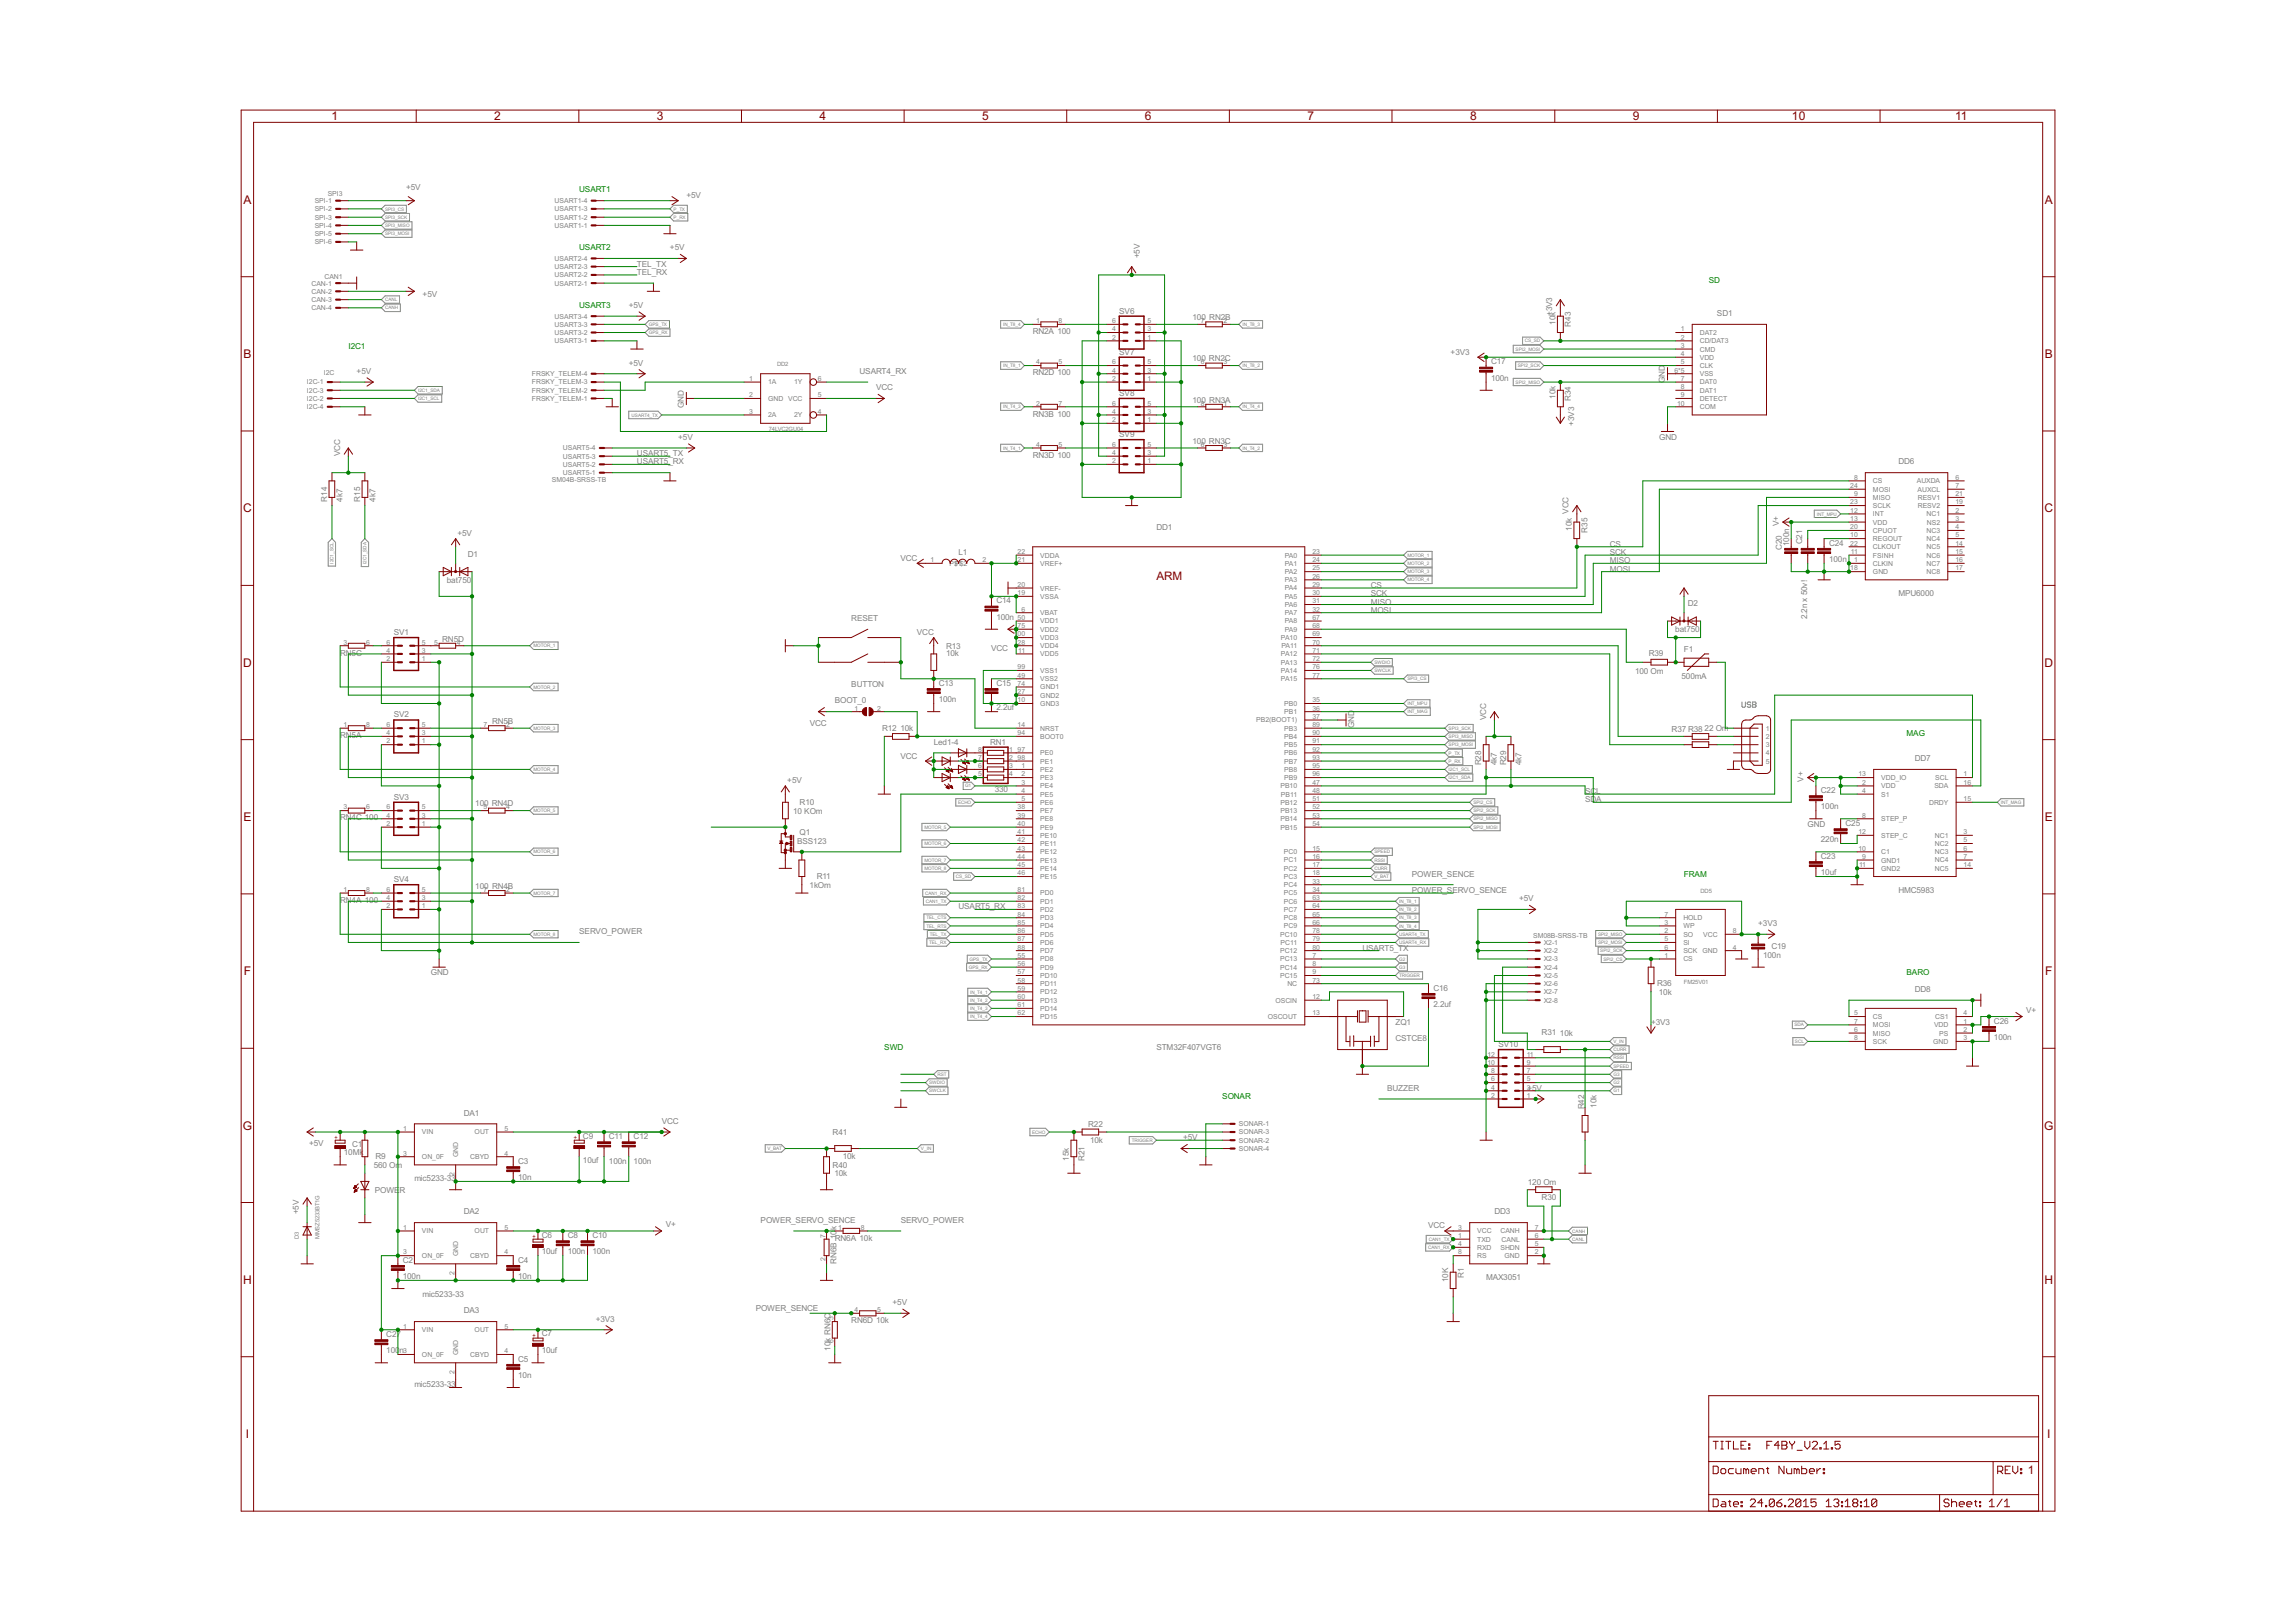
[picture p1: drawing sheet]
<svg xmlns="http://www.w3.org/2000/svg" width="297mm" height="210mm" viewBox="0 0 297 210" stroke-linecap="round" stroke-linejoin="round" font-family="sans-serif">
<defs><g id="words">
<g font-size="1.7" fill="#800000">
<text x="42.9" y="15.6">1</text>
<text x="63.9" y="15.6">2</text>
<text x="85" y="15.6">3</text>
<text x="106" y="15.6">4</text>
<text x="127.1" y="15.6">5</text>
<text x="148.1" y="15.6">6</text>
<text x="169.2" y="15.6">7</text>
<text x="190.2" y="15.6">8</text>
<text x="211.2" y="15.6">9</text>
<text x="231.8" y="15.6">10</text>
<text x="252.9" y="15.6">11</text>
<text x="31.5" y="26.4">A</text>
<text x="264.6" y="26.4">A</text>
<text x="31.5" y="46.3">B</text>
<text x="264.6" y="46.3">B</text>
<text x="31.5" y="66.3">C</text>
<text x="264.5" y="66.3">C</text>
<text x="149.6" y="75">ARM</text>
<text x="31.5" y="86.3">D</text>
<text x="264.5" y="86.3">D</text>
<text x="31.5" y="106.2">E</text>
<text x="264.6" y="106.2">E</text>
<text x="31.5" y="126.2">F</text>
<text x="264.6" y="126.2">F</text>
<text x="31.4" y="146.2">G</text>
<text x="264.5" y="146.2">G</text>
<text x="31.5" y="166.2">H</text>
<text x="264.5" y="166.2">H</text>
<text x="31.8" y="186.1">I</text>
<text x="262.3" y="190.8">1</text>
<text x="264.8" y="186.1">I</text>
</g>
<g font-size="1.2" fill="#808080">
<text x="52.5" y="24.6">+5V</text>
<text x="88.8" y="25.6">+5V</text>
<text x="82.4" y="34.5">TEL_TX</text>
<text x="82.4" y="35.6">TEL_RX</text>
<text x="86.7" y="32.4">+5V</text>
<text x="147.5" y="33.4" transform="rotate(-90 147.5 33.4)">+5V</text>
<text x="54.7" y="38.4">+5V</text>
<text x="81.3" y="39.8">+5V</text>
<text x="144.8" y="40.6">SV6</text>
<text x="154.3" y="41.4">100 RN2B</text>
<text x="200.8" y="40.9" transform="rotate(-90 200.8 40.9)">+3V3</text>
<text x="222.1" y="40.9">SD1</text>
<text x="81.3" y="47.3">+5V</text>
<text x="133.6" y="43.3">RN2A 100</text>
<text x="144.8" y="45.9">SV7</text>
<text x="154.3" y="46.8">100 RN2C</text>
<text x="187.7" y="45.9">+3V3</text>
<text x="192.9" y="47.1">C17</text>
<text x="201.2" y="42" transform="rotate(-90 201.2 42)">10k</text>
<text x="203.2" y="42.3" transform="rotate(-90 203.2 42.3)">R43</text>
<text x="46.1" y="48.4">+5V</text>
<text x="88.5" y="52.8" transform="rotate(-90 88.5 52.8)">GND</text>
<text x="111.2" y="48.4">USART4_RX</text>
<text x="113.3" y="50.5">VCC</text>
<text x="133.6" y="48.6">RN2D 100</text>
<text x="133.6" y="53.9">RN3B 100</text>
<text x="144.8" y="51.3">SV8</text>
<text x="154.3" y="52.1">100 RN3A</text>
<text x="192.9" y="49.3">100n</text>
<text x="201.2" y="51.6" transform="rotate(-90 201.2 51.6)">10k</text>
<text x="203.2" y="51.9" transform="rotate(-90 203.2 51.9)">R34</text>
<text x="215.4" y="49.6" transform="rotate(-90 215.4 49.6)">GND</text>
<text x="44" y="59" transform="rotate(-90 44 59)">VCC</text>
<text x="82.4" y="59">USART5_TX</text>
<text x="87.7" y="56.9">+5V</text>
<text x="133.6" y="59.2">RN3D 100</text>
<text x="144.8" y="56.6">SV9</text>
<text x="154.3" y="57.4">100 RN3C</text>
<text x="203.7" y="55.1" transform="rotate(-90 203.7 55.1)">+3V3</text>
<text x="214.7" y="56.9">GND</text>
<text x="42.3" y="64.9" transform="rotate(-90 42.3 64.9)">R14</text>
<text x="44.3" y="64.9" transform="rotate(-90 44.3 64.9)">4k7</text>
<text x="46.6" y="64.9" transform="rotate(-90 46.6 64.9)">R15</text>
<text x="48.6" y="64.9" transform="rotate(-90 48.6 64.9)">4k7</text>
<text x="82.4" y="60.1">USART5_RX</text>
<text x="245.6" y="60.1">DD6</text>
<text x="59.2" y="69.4">+5V</text>
<text x="124" y="71.8">L1</text>
<text x="149.6" y="68.6">DD1</text>
<text x="202.9" y="66.5" transform="rotate(-90 202.9 66.5)">VCC</text>
<text x="203.4" y="68.7" transform="rotate(-90 203.4 68.7)">10k</text>
<text x="205.4" y="68.9" transform="rotate(-90 205.4 68.9)">R35</text>
<text x="208.3" y="70.8">CS</text>
<text x="208.3" y="71.8">SCK</text>
<text x="230.1" y="68.1" transform="rotate(-90 230.1 68.1)">V+</text>
<text x="230.5" y="71.2" transform="rotate(-90 230.5 71.2)">C20</text>
<text x="231.5" y="70.7" transform="rotate(-90 231.5 70.7)">100n</text>
<text x="233.2" y="70.4" transform="rotate(-90 233.2 70.4)">C21</text>
<text x="236.6" y="70.6">C24</text>
<text x="57.8" y="75.4">bat750</text>
<text x="60.5" y="72.1">D1</text>
<text x="116.5" y="72.6">VCC</text>
<text x="177.3" y="76.1">CS</text>
<text x="177.3" y="77.2">SCK</text>
<text x="208.3" y="72.9">MISO</text>
<text x="208.3" y="74">MOSI</text>
<text x="236.6" y="72.7">100n</text>
<text x="245.6" y="77.2">MPU6000</text>
<text x="50.9" y="82.2">SV1</text>
<text x="57.2" y="83">RN5D</text>
<text x="110.1" y="80.4">RESET</text>
<text x="118.6" y="82.2">VCC</text>
<text x="128.9" y="80.2">100n</text>
<text x="128.9" y="78.1">C14</text>
<text x="177.3" y="78.2">MISO</text>
<text x="177.3" y="79.3">MOSI</text>
<text x="216.7" y="81.8">bat750</text>
<text x="218.4" y="78.5">D2</text>
<text x="233.8" y="80.2" transform="rotate(-90 233.8 80.2)">2.2n x 50v!</text>
<text x="44" y="84.8">RN5C</text>
<text x="110.1" y="88.9">BUTTON</text>
<text x="121.4" y="88.7">C13</text>
<text x="122.4" y="85">10k</text>
<text x="122.4" y="84">R13</text>
<text x="128.2" y="84.3">VCC</text>
<text x="128.9" y="88.7">C15</text>
<text x="211.5" y="87.2">100 Om</text>
<text x="213.3" y="84.9">R39</text>
<text x="217.5" y="87.8">500mA</text>
<text x="217.9" y="84.4">F1</text>
<text x="44" y="95.5">RN5A</text>
<text x="50.9" y="92.8">SV2</text>
<text x="63.7" y="93.7">RN5B</text>
<text x="104.8" y="93.9">VCC</text>
<text x="108" y="91">BOOT_0</text>
<text x="114.1" y="94.5">R12</text>
<text x="116.5" y="94.7">10k</text>
<text x="121.4" y="90.9">100n</text>
<text x="128.9" y="91.9">2.2uf</text>
<text x="175.2" y="94.2" transform="rotate(-90 175.2 94.2)">GND</text>
<text x="192.3" y="93.2" transform="rotate(-90 192.3 93.2)">VCC</text>
<text x="216.3" y="94.7">R37 R38</text>
<text x="220.5" y="94.6">22 Om</text>
<text x="101.9" y="101.4">+5V</text>
<text x="116.5" y="98.2">VCC</text>
<text x="120.8" y="96.4">Led1-4</text>
<text x="128.1" y="96.4">RN1</text>
<text x="191.6" y="99" transform="rotate(-90 191.6 99)">R28</text>
<text x="193.7" y="99" transform="rotate(-90 193.7 99)">4k7</text>
<text x="194.8" y="99" transform="rotate(-90 194.8 99)">R29</text>
<text x="196.9" y="99" transform="rotate(-90 196.9 99)">4k7</text>
<text x="233.3" y="101.2" transform="rotate(-90 233.3 101.2)">V+</text>
<text x="247.7" y="98.5">DD7</text>
<text x="44" y="106.2">RN4C 100</text>
<text x="50.9" y="103.5">SV3</text>
<text x="61.5" y="104.4">100 RN4D</text>
<text x="102.6" y="105.3">10 KOm</text>
<text x="103.5" y="104.1">R10</text>
<text x="128.7" y="102.4">330</text>
<text x="205.1" y="102.8">SCL</text>
<text x="205.1" y="103.8">SDA</text>
<text x="233.9" y="107">GND</text>
<text x="235.6" y="104.7">100n</text>
<text x="235.6" y="102.6">C22</text>
<text x="238.8" y="106.9">C25</text>
<text x="103.1" y="109.2">BSS123</text>
<text x="103.4" y="108.1">Q1</text>
<text x="105.7" y="113.7">R11</text>
<text x="182.7" y="113.4">POWER_SENCE</text>
<text x="235.6" y="109">220n</text>
<text x="235.6" y="113.3">10uf</text>
<text x="235.6" y="111.1">C23</text>
<text x="44" y="116.8">RN4A 100</text>
<text x="50.9" y="114.2">SV4</text>
<text x="61.5" y="115">100 RN4B</text>
<text x="104.7" y="114.9">1kOm</text>
<text x="124" y="117.7">USART5_RX</text>
<text x="182.7" y="115.6">POWER_SERVO_SENCE</text>
<text x="196.5" y="116.6">+5V</text>
<text x="227.5" y="119.8">+3V3</text>
<text x="245.6" y="115.6">HMC5983</text>
<text x="74.9" y="120.9">SERVO_POWER</text>
<text x="176.3" y="123">USART5_TX</text>
<text x="228.1" y="123.9">100n</text>
<text x="229.2" y="122.9">C19</text>
<text x="55.7" y="126.2">GND</text>
<text x="185.4" y="130.3">2.2uf</text>
<text x="185.4" y="128.2">C16</text>
<text x="214.4" y="127.6">R36</text>
<text x="214.6" y="128.8">10k</text>
<text x="247.7" y="128.4">DD8</text>
<text x="262.1" y="131">V+</text>
<text x="149.6" y="135.8">STM32F407VGT6</text>
<text x="180.5" y="134.8">CSTCE8</text>
<text x="180.5" y="132.6">ZQ1</text>
<text x="193.9" y="135.5">SV10</text>
<text x="199.4" y="134">R31</text>
<text x="201.8" y="134.1">10k</text>
<text x="213.6" y="132.6">+3V3</text>
<text x="258" y="134.6">100n</text>
<text x="258" y="132.5">C26</text>
<text x="179.5" y="141.2">BUZZER</text>
<text x="197.6" y="141.2">+5V</text>
<text x="204.9" y="143.6" transform="rotate(-90 204.9 143.6)">R42</text>
<text x="206.6" y="143.3" transform="rotate(-90 206.6 143.3)">10k</text>
<text x="40" y="148.3">+5V</text>
<text x="44.5" y="149.5">10Mk</text>
<text x="45.6" y="148.4">C1</text>
<text x="48.6" y="150">R9</text>
<text x="60" y="144.4">DA1</text>
<text x="75.4" y="147.4">C9</text>
<text x="78.8" y="147.4">C11</text>
<text x="82" y="147.4">C12</text>
<text x="85.6" y="145.4">VCC</text>
<text x="107.7" y="146.9">R41</text>
<text x="140.8" y="145.9">R22</text>
<text x="141" y="147.9">10k</text>
<text x="153" y="147.6">+5V</text>
<text x="48.3" y="151.2">560 Om</text>
<text x="48.5" y="154.4">POWE</text>
<text x="51.7" y="154.4">R</text>
<text x="53.6" y="152.9">mic5233-33</text>
<text x="67" y="152.7">10n</text>
<text x="67" y="150.6">C3</text>
<text x="75.4" y="150.6">10uf</text>
<text x="78.8" y="150.6">100n</text>
<text x="82" y="150.6">100n</text>
<text x="107.7" y="151.2">R40</text>
<text x="108" y="152.1">10k</text>
<text x="109" y="150">10k</text>
<text x="138.3" y="150.2" transform="rotate(-90 138.3 150.2)">15k</text>
<text x="140.3" y="150.2" transform="rotate(-90 140.3 150.2)">R21</text>
<text x="197.7" y="153.3">120 Om</text>
<text x="199.4" y="155.3">R30</text>
<text x="38.7" y="157.2" transform="rotate(-90 38.7 157.2)">+5V</text>
<text x="60" y="157.2">DA2</text>
<text x="70.1" y="160.2">C6</text>
<text x="73.4" y="160.2">C8</text>
<text x="76.6" y="160.2">C10</text>
<text x="86.1" y="158.8">V+</text>
<text x="98.4" y="158.2">POWER_SERVO_SENCE</text>
<text x="108" y="160.6">RN6A 10k</text>
<text x="116.5" y="158.2">SERVO_POWER</text>
<text x="184.8" y="159">VCC</text>
<text x="193.3" y="157.2">DD3</text>
<text x="52.1" y="165.5">100n</text>
<text x="52.1" y="163.4">C2</text>
<text x="54.7" y="167.8">mic5233-33</text>
<text x="67" y="165.5">10n</text>
<text x="67" y="163.4">C4</text>
<text x="70.1" y="162.3">10uf</text>
<text x="73.4" y="162.3">100n</text>
<text x="76.6" y="162.3">100n</text>
<text x="108.2" y="163.6" transform="rotate(-90 108.2 163.6)">RN6B 10k</text>
<text x="187.4" y="165.9" transform="rotate(-90 187.4 165.9)">10K</text>
<text x="189.4" y="165.4" transform="rotate(-90 189.4 165.4)">R1</text>
<text x="192.3" y="165.7">MAX3051</text>
<text x="50" y="173">C27</text>
<text x="60" y="170">DA3</text>
<text x="70.1" y="173">C7</text>
<text x="77.1" y="171">+3V3</text>
<text x="97.8" y="169.6">POWER_SENCE</text>
<text x="110.1" y="171.2">RN6D 10k</text>
<text x="115.5" y="168.9">+5V</text>
<text x="50" y="175.1">100</text>
<text x="51.7" y="175.1">n</text>
<text x="53.6" y="179.6">mic5233-33</text>
<text x="67" y="178.3">10n</text>
<text x="67" y="176.2">C5</text>
<text x="70.1" y="175.1">10uf</text>
<text x="107.5" y="174.8" transform="rotate(-90 107.5 174.8)">10k RN6C</text>
</g>
<g font-size="1.2" fill="#008000">
<text x="74.9" y="24.9">USART1</text>
<text x="74.9" y="32.4">USART2</text>
<text x="74.9" y="39.8">USART3</text>
<text x="221.1" y="36.6">SD</text>
<text x="45.1" y="45.2">I2C1</text>
<text x="246.7" y="95.3">MAG</text>
<text x="217.9" y="113.4">FRAM</text>
<text x="246.7" y="126.2">BARO</text>
<text x="114.4" y="135.8">SWD</text>
<text x="158.1" y="142.2">SONAR</text>
</g>
<g font-size="1" fill="#808080">
<text x="40.7" y="26.3">SPI-1</text>
<text x="40.7" y="27.4">SPI-2</text>
<text x="40.7" y="28.4">SPI-3</text>
<text x="40.7" y="29.5">SPI-4</text>
<text x="42.4" y="25.4">SPI3</text>
<text x="71.7" y="29.5">USART1-1</text>
<text x="71.7" y="28.4">USART1-2</text>
<text x="71.7" y="27.4">USART1-3</text>
<text x="71.7" y="26.3">USART1-4</text>
<text x="40.7" y="30.6">SPI-5</text>
<text x="40.7" y="31.6">SPI-6</text>
<text x="71.7" y="35.9">USART2-2</text>
<text x="71.7" y="34.8">USART2-3</text>
<text x="71.7" y="33.8">USART2-4</text>
<text x="40.3" y="37">CAN-1</text>
<text x="40.3" y="38">CAN-2</text>
<text x="40.3" y="39.1">CAN-3</text>
<text x="40.3" y="40.2">CAN-4</text>
<text x="42" y="36.1">CAN1</text>
<text x="71.7" y="41.2">USART3-4</text>
<text x="71.7" y="37">USART2-1</text>
<text x="134" y="41.8">1</text>
<text x="137" y="41.8">8</text>
<text x="143.9" y="41.8">6</text>
<text x="148.4" y="41.8">5</text>
<text x="155.4" y="41.8">7</text>
<text x="158.3" y="41.8">2</text>
<text x="71.7" y="44.4">USART3-1</text>
<text x="71.7" y="43.4">USART3-2</text>
<text x="71.7" y="42.3">USART3-3</text>
<text x="134" y="47.2">4</text>
<text x="137" y="47.2">5</text>
<text x="143.9" y="44">2</text>
<text x="143.9" y="42.9">4</text>
<text x="143.9" y="47.2">6</text>
<text x="148.4" y="44">1</text>
<text x="148.4" y="42.9">3</text>
<text x="148.4" y="47.2">5</text>
<text x="155.4" y="47.2">6</text>
<text x="158.3" y="47.2">3</text>
<text x="217.5" y="42.9">1</text>
<text x="217.5" y="44">2</text>
<text x="217.5" y="45">3</text>
<text x="217.5" y="46.1">4</text>
<text x="217.5" y="47.2">5</text>
<text x="219.9" y="43.4">DAT2</text>
<text x="219.9" y="44.4">CD/DAT3</text>
<text x="219.9" y="45.5">CMD</text>
<text x="219.9" y="46.6">VDD</text>
<text x="219.9" y="47.6">CLK</text>
<text x="39.7" y="49.8">I2C-1</text>
<text x="39.7" y="51.9">I2C-2</text>
<text x="39.7" y="50.8">I2C-3</text>
<text x="39.7" y="53">I2C-4</text>
<text x="41.9" y="48.5">I2C</text>
<text x="68.8" y="51.9">FRSKY_TELEM-1</text>
<text x="68.8" y="50.8">FRSKY_TELEM-2</text>
<text x="68.8" y="49.8">FRSKY_TELEM-3</text>
<text x="68.8" y="48.7">FRSKY_TELEM-4</text>
<text x="96.9" y="51.4">2</text>
<text x="96.9" y="49.3">1</text>
<text x="96.9" y="53.6">3</text>
<text x="99.4" y="51.9">GND VCC</text>
<text x="99.4" y="49.8">1A</text>
<text x="102.7" y="49.8">1Y</text>
<text x="105.8" y="51.4">5</text>
<text x="105.8" y="49.3">6</text>
<text x="105.8" y="53.6">4</text>
<text x="134" y="52.5">2</text>
<text x="137" y="52.5">7</text>
<text x="143.9" y="49.3">2</text>
<text x="143.9" y="48.2">4</text>
<text x="143.9" y="53.6">4</text>
<text x="143.9" y="52.5">6</text>
<text x="148.4" y="49.3">1</text>
<text x="148.4" y="48.2">3</text>
<text x="148.4" y="53.6">3</text>
<text x="148.4" y="52.5">5</text>
<text x="155.4" y="52.5">8</text>
<text x="158.3" y="52.5">1</text>
<text x="216.6" y="48.2">6*5</text>
<text x="217" y="52.5">10</text>
<text x="217.5" y="49.3">7</text>
<text x="217.5" y="50.4">8</text>
<text x="217.5" y="51.4">9</text>
<text x="219.9" y="48.7">VSS</text>
<text x="219.9" y="49.8">DAT0</text>
<text x="219.9" y="50.8">DAT1</text>
<text x="219.9" y="51.9">DETECT</text>
<text x="219.9" y="53">COM</text>
<text x="72.8" y="59.4">USART5-3</text>
<text x="72.8" y="58.3">USART5-4</text>
<text x="99.4" y="54">2A</text>
<text x="102.7" y="54">2Y</text>
<text x="134" y="57.8">4</text>
<text x="137" y="57.8">5</text>
<text x="143.9" y="54.6">2</text>
<text x="143.9" y="60">2</text>
<text x="143.9" y="58.9">4</text>
<text x="143.9" y="57.8">6</text>
<text x="148.4" y="54.6">1</text>
<text x="148.4" y="60">1</text>
<text x="148.4" y="58.9">3</text>
<text x="148.4" y="57.8">5</text>
<text x="155.4" y="57.8">6</text>
<text x="158.3" y="57.8">3</text>
<text x="71.4" y="62.4">SM04B-SRSS-TB</text>
<text x="72.8" y="61.5">USART5-1</text>
<text x="72.8" y="60.4">USART5-2</text>
<text x="239.4" y="63.2">24</text>
<text x="239.4" y="65.3">23</text>
<text x="239.9" y="62.1">8</text>
<text x="239.9" y="64.2">9</text>
<text x="242.3" y="62.6">CS</text>
<text x="242.3" y="63.6">MOSI</text>
<text x="242.3" y="64.7">MISO</text>
<text x="242.3" y="65.8">SCLK</text>
<text x="248" y="62.6">AUXDA</text>
<text x="248.1" y="63.6">AUXCL</text>
<text x="248.1" y="65.8">RESV2</text>
<text x="248.1" y="64.7">RESV1</text>
<text x="253" y="65.3">19</text>
<text x="253" y="64.2">21</text>
<text x="253" y="63.2">7</text>
<text x="253" y="62.1">6</text>
<text x="131.6" y="71.7">22</text>
<text x="169.8" y="71.7">23</text>
<text x="239.4" y="66.4">12</text>
<text x="239.4" y="67.4">13</text>
<text x="239.4" y="68.5">20</text>
<text x="239.4" y="69.6">10</text>
<text x="239.4" y="70.6">22</text>
<text x="239.4" y="71.7">11</text>
<text x="242.3" y="66.8">INT</text>
<text x="242.3" y="67.9">VDD</text>
<text x="242.3" y="69">CPUOT</text>
<text x="242.3" y="70">REGOUT</text>
<text x="242.3" y="71.1">CLKOUT</text>
<text x="249.3" y="71.1">NC5</text>
<text x="249.3" y="70">NC4</text>
<text x="249.3" y="69">NC3</text>
<text x="249.3" y="66.8">NC1</text>
<text x="249.3" y="67.9">NS2</text>
<text x="253" y="71.7">15</text>
<text x="253" y="70.6">14</text>
<text x="253" y="69.6">5</text>
<text x="253" y="68.5">4</text>
<text x="253" y="67.4">3</text>
<text x="253" y="66.4">2</text>
<text x="120.4" y="72.8">1</text>
<text x="122.8" y="73.2">P$P1$2</text>
<text x="127.1" y="72.8">2</text>
<text x="131.6" y="72.8">21</text>
<text x="131.6" y="76">20</text>
<text x="131.6" y="77">19</text>
<text x="134.6" y="72.2">VDDA</text>
<text x="134.6" y="73.2">VREF+</text>
<text x="134.6" y="76.4">VREF-</text>
<text x="134.6" y="77.5">VSSA</text>
<text x="166.2" y="72.1">PA0</text>
<text x="166.2" y="73.2">PA1</text>
<text x="166.2" y="74.3">PA2</text>
<text x="166.2" y="75.3">PA3</text>
<text x="166.2" y="76.4">PA4</text>
<text x="166.2" y="77.5">PA5</text>
<text x="169.8" y="72.8">24</text>
<text x="169.8" y="73.8">25</text>
<text x="169.8" y="74.9">26</text>
<text x="169.8" y="76">29</text>
<text x="169.8" y="77">30</text>
<text x="239.4" y="73.8">18</text>
<text x="239.9" y="72.8">1</text>
<text x="242.3" y="72.2">FSINH</text>
<text x="242.3" y="73.2">CLKIN</text>
<text x="242.3" y="74.3">GND</text>
<text x="249.3" y="74.3">NC8</text>
<text x="249.3" y="73.2">NC7</text>
<text x="249.3" y="72.1">NC6</text>
<text x="253" y="73.8">17</text>
<text x="253" y="72.8">16</text>
<text x="44.4" y="83.4">3</text>
<text x="47.4" y="83.4">6</text>
<text x="50" y="83.4">6</text>
<text x="54.6" y="83.4">5</text>
<text x="56.2" y="83.4">5</text>
<text x="59.1" y="83.4">4</text>
<text x="131.2" y="82.4">100</text>
<text x="131.6" y="80.2">50</text>
<text x="131.6" y="81.3">75</text>
<text x="131.6" y="83.4">28</text>
<text x="132.1" y="79.2">6</text>
<text x="134.6" y="79.6">VBAT</text>
<text x="134.6" y="80.7">VDD1</text>
<text x="134.6" y="81.8">VDD2</text>
<text x="134.6" y="82.8">VDD3</text>
<text x="134.6" y="83.9">VDD4</text>
<text x="165.7" y="82.8">PA10</text>
<text x="165.8" y="83.9">PA11</text>
<text x="166.2" y="78.5">PA6</text>
<text x="166.2" y="79.6">PA7</text>
<text x="166.2" y="80.7">PA8</text>
<text x="166.2" y="81.7">PA9</text>
<text x="169.8" y="78.1">31</text>
<text x="169.8" y="79.2">32</text>
<text x="169.8" y="80.2">67</text>
<text x="169.8" y="81.3">68</text>
<text x="169.8" y="82.4">69</text>
<text x="169.8" y="83.4">70</text>
<text x="50" y="85.6">2</text>
<text x="50" y="84.5">4</text>
<text x="54.6" y="85.6">1</text>
<text x="54.6" y="84.5">3</text>
<text x="131.6" y="86.6">99</text>
<text x="131.6" y="87.7">49</text>
<text x="131.6" y="88.8">74</text>
<text x="131.6" y="89.8">27</text>
<text x="131.7" y="84.5">11</text>
<text x="134.6" y="85">VDD5</text>
<text x="134.6" y="87.1">VSS1</text>
<text x="134.6" y="88.2">VSS2</text>
<text x="134.6" y="89.2">GND1</text>
<text x="165.7" y="84.9">PA12</text>
<text x="165.7" y="86">PA13</text>
<text x="165.7" y="87.1">PA14</text>
<text x="165.7" y="88.1">PA15</text>
<text x="169.8" y="84.5">71</text>
<text x="169.8" y="85.6">72</text>
<text x="169.8" y="86.6">76</text>
<text x="169.8" y="87.7">77</text>
<text x="44.4" y="94.1">1</text>
<text x="47.4" y="94.1">8</text>
<text x="50" y="95.1">4</text>
<text x="50" y="94.1">6</text>
<text x="54.6" y="95.1">3</text>
<text x="54.6" y="94.1">5</text>
<text x="62.6" y="94.1">7</text>
<text x="65.5" y="94.1">2</text>
<text x="110.6" y="91.9">1</text>
<text x="113.5" y="91.9">2</text>
<text x="131.6" y="90.9">10</text>
<text x="131.6" y="94.1">14</text>
<text x="131.6" y="95.1">94</text>
<text x="134.6" y="90.3">GND2</text>
<text x="134.6" y="91.4">GND3</text>
<text x="134.6" y="94.6">NRST</text>
<text x="134.6" y="95.6">BOOT0</text>
<text x="162.5" y="93.5">PB2(BOOT1)</text>
<text x="166.1" y="91.3">PB0</text>
<text x="166.1" y="92.4">PB1</text>
<text x="166.1" y="94.5">PB3</text>
<text x="166.1" y="95.6">PB4</text>
<text x="169.8" y="90.9">35</text>
<text x="169.8" y="91.9">36</text>
<text x="169.8" y="93">37</text>
<text x="169.8" y="94.1">89</text>
<text x="169.8" y="95.1">90</text>
<text x="228.4" y="94.6">1</text>
<text x="228.4" y="95.6">2</text>
<text x="50" y="96.2">2</text>
<text x="54.6" y="96.2">1</text>
<text x="126.6" y="100.5">5</text>
<text x="126.6" y="99.4">6</text>
<text x="126.6" y="98.3">7</text>
<text x="126.6" y="97.3">8</text>
<text x="130.6" y="98.3">2</text>
<text x="130.6" y="99.4">3</text>
<text x="130.6" y="100.5">4</text>
<text x="130.6" y="97.3">1</text>
<text x="131.6" y="97.3">97</text>
<text x="131.6" y="98.3">98</text>
<text x="132.1" y="99.4">1</text>
<text x="132.1" y="100.5">2</text>
<text x="132.1" y="101.5">3</text>
<text x="134.6" y="97.8">PE0</text>
<text x="134.6" y="98.8">PE1</text>
<text x="134.6" y="99.9">PE2</text>
<text x="134.6" y="101">PE3</text>
<text x="166.1" y="96.7">PB5</text>
<text x="166.1" y="97.7">PB6</text>
<text x="166.1" y="98.8">PB7</text>
<text x="166.1" y="99.9">PB8</text>
<text x="166.1" y="100.9">PB9</text>
<text x="169.8" y="96.2">91</text>
<text x="169.8" y="97.3">92</text>
<text x="169.8" y="98.3">93</text>
<text x="169.8" y="99.4">95</text>
<text x="169.8" y="100.5">96</text>
<text x="169.8" y="101.5">47</text>
<text x="228.4" y="96.7">3</text>
<text x="228.4" y="97.8">4</text>
<text x="228.4" y="98.8">5</text>
<text x="240.4" y="100.5">13</text>
<text x="240.9" y="101.5">2</text>
<text x="243.4" y="101">VDD_IO</text>
<text x="250.4" y="100.9">SCL</text>
<text x="254" y="100.5">1</text>
<text x="254" y="101.5">16</text>
<text x="44.4" y="104.7">3</text>
<text x="47.4" y="104.7">6</text>
<text x="50" y="106.9">2</text>
<text x="50" y="105.8">4</text>
<text x="50" y="104.7">6</text>
<text x="54.6" y="106.9">1</text>
<text x="54.6" y="105.8">3</text>
<text x="54.6" y="104.7">5</text>
<text x="62.6" y="104.7">5</text>
<text x="65.5" y="104.7">4</text>
<text x="131.6" y="104.7">38</text>
<text x="131.6" y="105.8">39</text>
<text x="131.6" y="106.9">40</text>
<text x="131.6" y="107.9">41</text>
<text x="132.1" y="102.6">4</text>
<text x="132.1" y="103.7">5</text>
<text x="134.6" y="102">PE4</text>
<text x="134.6" y="103.1">PE5</text>
<text x="134.6" y="104.2">PE6</text>
<text x="134.6" y="105.2">PE7</text>
<text x="134.6" y="106.3">PE8</text>
<text x="134.6" y="107.4">PE9</text>
<text x="165.7" y="102">PB10</text>
<text x="165.7" y="104.1">PB12</text>
<text x="165.7" y="105.2">PB13</text>
<text x="165.7" y="106.3">PB14</text>
<text x="165.7" y="107.3">PB15</text>
<text x="165.7" y="103.1">PB11</text>
<text x="169.8" y="102.6">48</text>
<text x="169.8" y="103.7">51</text>
<text x="169.8" y="104.7">52</text>
<text x="169.8" y="105.8">53</text>
<text x="169.8" y="106.9">54</text>
<text x="240.4" y="107.9">12</text>
<text x="240.9" y="102.6">4</text>
<text x="240.9" y="105.8">8</text>
<text x="243.4" y="102">VDD</text>
<text x="243.4" y="103.1">S1</text>
<text x="243.4" y="106.3">STEP_P</text>
<text x="249.6" y="104.1">DRDY</text>
<text x="250.3" y="102">SDA</text>
<text x="254" y="103.7">15</text>
<text x="254" y="107.9">3</text>
<text x="131.6" y="109">42</text>
<text x="131.6" y="110.1">43</text>
<text x="131.6" y="111.1">44</text>
<text x="131.6" y="112.2">45</text>
<text x="131.6" y="113.3">46</text>
<text x="134.6" y="108.4">PE10</text>
<text x="134.6" y="109.5">PE11</text>
<text x="134.6" y="110.6">PE12</text>
<text x="134.6" y="111.6">PE13</text>
<text x="134.6" y="112.7">PE14</text>
<text x="134.6" y="113.7">PE15</text>
<text x="166.1" y="110.5">PC0</text>
<text x="166.1" y="111.6">PC1</text>
<text x="166.1" y="112.7">PC2</text>
<text x="166.1" y="113.7">PC3</text>
<text x="169.8" y="110.1">15</text>
<text x="169.8" y="111.1">16</text>
<text x="169.8" y="112.2">17</text>
<text x="169.8" y="113.3">18</text>
<text x="240.4" y="110.1">10</text>
<text x="240.5" y="112.2">11</text>
<text x="240.9" y="111.1">9</text>
<text x="243.4" y="112.7">GND2</text>
<text x="243.4" y="111.6">GND1</text>
<text x="243.4" y="110.6">C1</text>
<text x="243.4" y="108.4">STEP_C</text>
<text x="250.3" y="108.4">NC1</text>
<text x="250.3" y="109.5">NC2</text>
<text x="250.3" y="110.5">NC3</text>
<text x="250.3" y="111.6">NC4</text>
<text x="250.3" y="112.7">NC5</text>
<text x="254" y="109">5</text>
<text x="254" y="110.1">6</text>
<text x="254" y="111.1">7</text>
<text x="254" y="112.2">14</text>
<text x="44.4" y="115.4">1</text>
<text x="47.4" y="115.4">8</text>
<text x="50" y="117.5">2</text>
<text x="50" y="116.5">4</text>
<text x="50" y="115.4">6</text>
<text x="54.6" y="117.5">1</text>
<text x="54.6" y="116.5">3</text>
<text x="54.6" y="115.4">5</text>
<text x="62.6" y="115.4">7</text>
<text x="65.5" y="115.4">2</text>
<text x="131.6" y="115.4">81</text>
<text x="131.6" y="116.5">82</text>
<text x="131.6" y="117.5">83</text>
<text x="131.6" y="118.6">84</text>
<text x="131.6" y="119.7">85</text>
<text x="134.6" y="115.9">PD0</text>
<text x="134.6" y="116.9">PD1</text>
<text x="134.6" y="118">PD2</text>
<text x="134.6" y="119.1">PD3</text>
<text x="166.1" y="114.8">PC4</text>
<text x="166.1" y="115.9">PC5</text>
<text x="166.1" y="116.9">PC6</text>
<text x="166.1" y="118">PC7</text>
<text x="166.1" y="119.1">PC8</text>
<text x="169.8" y="114.3">33</text>
<text x="169.8" y="115.4">34</text>
<text x="169.8" y="116.5">63</text>
<text x="169.8" y="117.5">64</text>
<text x="169.8" y="118.6">65</text>
<text x="169.8" y="119.7">66</text>
<text x="215.3" y="118.6">7</text>
<text x="215.3" y="119.7">3</text>
<text x="217.8" y="119.1">HOLD</text>
<text x="131.6" y="120.7">86</text>
<text x="131.6" y="121.8">87</text>
<text x="131.6" y="122.9">88</text>
<text x="131.6" y="123.9">55</text>
<text x="131.6" y="125">56</text>
<text x="134.6" y="120.1">PD4</text>
<text x="134.6" y="121.2">PD5</text>
<text x="134.6" y="122.3">PD6</text>
<text x="134.6" y="123.3">PD7</text>
<text x="134.6" y="124.4">PD8</text>
<text x="134.6" y="125.5">PD9</text>
<text x="165.6" y="121.2">PC10</text>
<text x="165.6" y="123.3">PC12</text>
<text x="165.6" y="124.4">PC13</text>
<text x="165.6" y="125.5">PC14</text>
<text x="165.7" y="122.3">PC11</text>
<text x="166.1" y="120.1">PC9</text>
<text x="169.8" y="120.7">78</text>
<text x="169.8" y="121.8">79</text>
<text x="169.8" y="122.9">80</text>
<text x="169.8" y="123.9">7</text>
<text x="169.8" y="125">8</text>
<text x="198.3" y="121.4">SM08B-SRSS-TB</text>
<text x="199.7" y="122.3">X2-1</text>
<text x="199.7" y="123.3">X2-2</text>
<text x="199.7" y="124.4">X2-3</text>
<text x="199.7" y="125.5">X2-4</text>
<text x="215.3" y="120.7">2</text>
<text x="215.3" y="121.8">5</text>
<text x="215.3" y="122.9">6</text>
<text x="215.3" y="123.9">1</text>
<text x="217.8" y="120.1">WP</text>
<text x="217.8" y="121.2">SO</text>
<text x="217.8" y="122.3">SI</text>
<text x="217.8" y="123.3">SCK GND</text>
<text x="217.8" y="124.4">CS</text>
<text x="220.4" y="121.2">VCC</text>
<text x="224.2" y="120.7">8</text>
<text x="224.2" y="122.9">4</text>
<text x="131.6" y="126.1">57</text>
<text x="131.6" y="127.1">58</text>
<text x="131.6" y="128.2">59</text>
<text x="131.6" y="129.3">60</text>
<text x="131.6" y="130.3">61</text>
<text x="131.6" y="131.4">62</text>
<text x="134.6" y="126.5">PD10</text>
<text x="134.6" y="127.6">PD11</text>
<text x="134.6" y="128.7">PD12</text>
<text x="134.6" y="129.7">PD13</text>
<text x="134.6" y="130.8">PD14</text>
<text x="134.6" y="131.9">PD15</text>
<text x="164" y="131.9">OSCOUT</text>
<text x="165" y="129.7">OSCIN</text>
<text x="165.6" y="126.5">PC15</text>
<text x="166.5" y="127.6">NC</text>
<text x="169.8" y="126.1">9</text>
<text x="169.8" y="127.1">73</text>
<text x="169.8" y="129.3">12</text>
<text x="169.8" y="131.4">13</text>
<text x="199.7" y="126.5">X2-5</text>
<text x="199.7" y="127.6">X2-6</text>
<text x="199.7" y="128.7">X2-7</text>
<text x="199.7" y="129.7">X2-8</text>
<text x="239.9" y="131.4">5</text>
<text x="242.3" y="131.9">CS</text>
<text x="250.4" y="131.9">CS1</text>
<text x="254" y="131.4">4</text>
<text x="192.4" y="137.8">10</text>
<text x="192.4" y="136.7">12</text>
<text x="197.5" y="137.8">9</text>
<text x="197.5" y="136.7">11</text>
<text x="239.9" y="132.5">7</text>
<text x="239.9" y="133.5">6</text>
<text x="239.9" y="134.6">8</text>
<text x="242.3" y="132.9">MOSI</text>
<text x="242.3" y="134">MISO</text>
<text x="242.3" y="135.1">SCK</text>
<text x="250.1" y="135.1">GND</text>
<text x="250.2" y="132.9">VDD</text>
<text x="250.9" y="134">PS</text>
<text x="254" y="134.6">3</text>
<text x="254" y="133.5">2</text>
<text x="254" y="132.5">1</text>
<text x="192.9" y="142.1">2</text>
<text x="192.9" y="141">4</text>
<text x="192.9" y="139.9">6</text>
<text x="192.9" y="138.9">8</text>
<text x="197.5" y="142.1">1</text>
<text x="197.5" y="141">3</text>
<text x="197.5" y="139.9">5</text>
<text x="197.5" y="138.9">7</text>
<text x="52.1" y="146.3">1</text>
<text x="52.1" y="149.5">3</text>
<text x="54.6" y="146.8">VIN</text>
<text x="59.3" y="149.8" transform="rotate(-90 59.3 149.8)">GND</text>
<text x="61.4" y="146.8">OUT</text>
<text x="65.3" y="149.5">4</text>
<text x="65.3" y="146.3">5</text>
<text x="160.3" y="145.7">SONAR-1</text>
<text x="160.3" y="147.9">SONAR-2</text>
<text x="160.3" y="146.8">SONAR-3</text>
<text x="160.3" y="148.9">SONAR-4</text>
<text x="54.6" y="150">ON_0F</text>
<text x="58.8" y="152.2" transform="rotate(-90 58.8 152.2)">2</text>
<text x="60.8" y="150">CBYD</text>
<text x="52.1" y="159.1">1</text>
<text x="54.6" y="159.6">VIN</text>
<text x="61.4" y="159.6">OUT</text>
<text x="65.3" y="159.1">5</text>
<text x="106.8" y="160.2" transform="rotate(-90 106.8 160.2)">7</text>
<text x="108.4" y="159.1">1</text>
<text x="111.4" y="159.1">8</text>
<text x="188.7" y="159.1">3</text>
<text x="188.7" y="160.2">1</text>
<text x="188.7" y="161.3">4</text>
<text x="191.1" y="159.6">VCC</text>
<text x="191.1" y="160.7">TXD</text>
<text x="191.1" y="161.7">RXD</text>
<text x="194.1" y="161.7">SHDN</text>
<text x="194.1" y="159.6">CANH</text>
<text x="194.3" y="160.7">CANL</text>
<text x="198.6" y="161.3">5</text>
<text x="198.6" y="160.2">6</text>
<text x="198.6" y="159.1">7</text>
<text x="52.1" y="162.3">3</text>
<text x="54.6" y="162.8">ON_0F</text>
<text x="58.8" y="165" transform="rotate(-90 58.8 165)">2</text>
<text x="59.3" y="162.6" transform="rotate(-90 59.3 162.6)">GND</text>
<text x="60.8" y="162.8">CBYD</text>
<text x="65.3" y="162.3">4</text>
<text x="106.8" y="163.1" transform="rotate(-90 106.8 163.1)">2</text>
<text x="188.7" y="162.3">8</text>
<text x="191.1" y="162.8">RS</text>
<text x="194.6" y="162.8">GND</text>
<text x="198.6" y="162.3">2</text>
<text x="52.1" y="171.9">1</text>
<text x="54.6" y="172.4">VIN</text>
<text x="61.4" y="172.4">OUT</text>
<text x="65.3" y="171.9">5</text>
<text x="107.9" y="173.8" transform="rotate(-90 107.9 173.8)">6</text>
<text x="107.9" y="170.9" transform="rotate(-90 107.9 170.9)">3</text>
<text x="110.6" y="169.8">4</text>
<text x="113.5" y="169.8">5</text>
<text x="52.1" y="175.1">3</text>
<text x="54.6" y="175.6">ON_0F</text>
<text x="58.8" y="177.8" transform="rotate(-90 58.8 177.8)">2</text>
<text x="59.3" y="175.4" transform="rotate(-90 59.3 175.4)">GND</text>
<text x="60.8" y="175.6">CBYD</text>
<text x="65.3" y="175.1">4</text>
</g>
<g font-size=".8" fill="#808080">
<text x="100.5" y="47.3">DD2</text>
<text x="99.5" y="55.8">74LVC2GU04</text>
<text x="220" y="115.6">DD5</text>
<text x="217.9" y="127.3">FM25V01</text>
<text x="38.7" y="160.4" transform="rotate(-90 38.7 160.4)">D3</text>
<text x="41.3" y="160.4" transform="rotate(-90 41.3 160.4)">MMSZ5233BT1G</text>
</g>
<g font-size=".8" fill="#800000">
<text x="43.8" y="147.4" transform="rotate(-90 43.8 147.4)">+</text>
<text x="74.7" y="147.4" transform="rotate(-90 74.7 147.4)">+</text>
<text x="69.4" y="160.2" transform="rotate(-90 69.4 160.2)">+</text>
<text x="69.4" y="173" transform="rotate(-90 69.4 173)">+</text>
</g>
<g font-size=".7" fill="#808080">
<text x="49.8" y="27.2">SPI3_CS</text>
<text x="49.8" y="28.3">SPI3_SCK</text>
<text x="49.8" y="29.4">SPI3_MISO</text>
<text x="87.2" y="28.3">P_RX</text>
<text x="87.2" y="27.2">P_TX</text>
<text x="49.8" y="30.4">SPI3_MOSI</text>
<text x="49.8" y="40">CANH</text>
<text x="49.8" y="39">CANL</text>
<text x="84" y="42.2">GPS_TX</text>
<text x="84" y="43.3">GPS_RX</text>
<text x="129.8" y="47.5">IN_T8_1</text>
<text x="129.8" y="42.2">IN_T8_4</text>
<text x="160.7" y="47.5">IN_T8_2</text>
<text x="160.7" y="42.2">IN_T8_3</text>
<text x="196.1" y="45.4">SPI2_MOSI</text>
<text x="196.4" y="47.5">SPI2_SCK</text>
<text x="197.3" y="44.3">CS_SD</text>
<text x="54.1" y="51.8">I2C1_SCL</text>
<text x="54.1" y="50.7">I2C1_SDA</text>
<text x="81.7" y="53.9">USART4_TX</text>
<text x="129.8" y="52.8">IN_T4_3</text>
<text x="160.7" y="52.9">IN_T4_4</text>
<text x="196.1" y="49.6">SPI2_MISO</text>
<text x="129.8" y="58.2">IN_T4_1</text>
<text x="160.7" y="58.2">IN_T4_2</text>
<text x="235.1" y="66.7">INT_MPU</text>
<text x="43.1" y="73" transform="rotate(-90 43.1 73)">I2C1_SCL</text>
<text x="47.4" y="73" transform="rotate(-90 47.4 73)">I2C1_SDA</text>
<text x="182.1" y="72">MOTOR_1</text>
<text x="182.1" y="73.1">MOTOR_2</text>
<text x="182.1" y="74.2">MOTOR_3</text>
<text x="182.1" y="75.2">MOTOR_4</text>
<text x="69" y="83.8">MOTOR_1</text>
<text x="69" y="89.1">MOTOR_2</text>
<text x="177.8" y="85.9">SWDIO</text>
<text x="177.8" y="87">SWCLK</text>
<text x="182.1" y="88">SPI3_CS</text>
<text x="69" y="94.4">MOTOR_3</text>
<text x="182.1" y="92.3">INT_MAG</text>
<text x="182.1" y="91.2">INT_MPU</text>
<text x="187.4" y="94.4">SPI3_SCK</text>
<text x="187.4" y="95.5">SPI3_MISO</text>
<text x="69" y="99.8">MOTOR_4</text>
<text x="124.9" y="101.9">G1</text>
<text x="187.4" y="98.7">P_RX</text>
<text x="187.4" y="97.6">P_TX</text>
<text x="187.4" y="96.6">SPI3_MOSI</text>
<text x="187.4" y="99.8">I2C1_SCL</text>
<text x="187.4" y="100.8">I2C1_SDA</text>
<text x="69" y="105.1">MOTOR_5</text>
<text x="119.6" y="107.2">MOTOR_5</text>
<text x="123.9" y="104">ECHO</text>
<text x="190.6" y="105.1">SPI2_SCK</text>
<text x="190.6" y="106.2">SPI2_MISO</text>
<text x="190.6" y="107.2">SPI2_MOSI</text>
<text x="190.6" y="104">SPI2_CS</text>
<text x="258.9" y="104">INT_MAG</text>
<text x="69" y="110.4">MOTOR_6</text>
<text x="119.6" y="109.4">MOTOR_6</text>
<text x="119.6" y="111.5">MOTOR_7</text>
<text x="119.6" y="112.6">MOTOR_8</text>
<text x="123.7" y="113.6">CS_SD</text>
<text x="177.8" y="113.6">V_BAT</text>
<text x="177.8" y="110.4">SPEED</text>
<text x="177.8" y="111.5">RSSI</text>
<text x="177.8" y="112.6">CURR</text>
<text x="69" y="115.8">MOTOR_7</text>
<text x="119.7" y="115.8">CAN1_RX</text>
<text x="119.8" y="116.8">CAN1_TX</text>
<text x="119.9" y="119">TEL_CTS</text>
<text x="181" y="116.8">IN_T8_1</text>
<text x="181" y="117.9">IN_T8_2</text>
<text x="181" y="119">IN_T8_3</text>
<text x="69" y="121.1">MOTOR_8</text>
<text x="119.9" y="120">TEL_RTS</text>
<text x="120.2" y="122.2">TEL_RX</text>
<text x="120.3" y="121.1">TEL_TX</text>
<text x="125.4" y="125.4">GPS_RX</text>
<text x="125.4" y="124.3">GPS_TX</text>
<text x="181" y="120">IN_T8_4</text>
<text x="181" y="121.1">USART4_TX</text>
<text x="181" y="122.2">USART4_RX</text>
<text x="181" y="124.3">G2</text>
<text x="181" y="125.4">G3</text>
<text x="206.7" y="121.1">SPI2_MISO</text>
<text x="206.7" y="122.2">SPI2_MOSI</text>
<text x="207" y="123.2">SPI2_SCK</text>
<text x="207.4" y="124.3">SPI2_CS</text>
<text x="125.5" y="128.6">IN_T4_1</text>
<text x="125.5" y="129.6">IN_T4_2</text>
<text x="125.5" y="130.7">IN_T4_3</text>
<text x="125.5" y="131.8">IN_T4_4</text>
<text x="181" y="126.4">TRIGGER</text>
<text x="208.7" y="135">V_IN</text>
<text x="208.7" y="137.1">RSSI</text>
<text x="208.7" y="136">CURR</text>
<text x="232.2" y="132.8">SDA</text>
<text x="232.2" y="135">SCL</text>
<text x="120.2" y="140.3">SWDIO</text>
<text x="120.2" y="141.4">SWCLK</text>
<text x="121.3" y="139.2">RST</text>
<text x="208.7" y="140.3">G2</text>
<text x="208.7" y="139.2">G3</text>
<text x="208.7" y="141.4">G1</text>
<text x="208.7" y="138.2">SPEED</text>
<text x="99.3" y="148.8">V_BAT</text>
<text x="119.1" y="148.8">V_IN</text>
<text x="133.5" y="146.7">ECHO</text>
<text x="146.4" y="147.8">TRIGGER</text>
<text x="184.8" y="161.6">CAN1_RX</text>
<text x="184.9" y="160.6">CAN1_TX</text>
<text x="203.4" y="159.5">CANH</text>
<text x="203.4" y="160.6">CANL</text>
</g>
</g></defs>
<g fill="none" stroke="#808080" stroke-width=".13">
<path d="M49.3 28.1l.5-.5h3.2v1h-3.2zM49.3 27l.5-.4h2.8v.9h-2.8zM49.3 29.2l.5-.5h3.5v1h-3.5zM49.8 29.8h3.5v.9h-3.5l-.5-.5zM49.8 39.3h2v1h-2l-.5-.5zM49.8 38.3h1.9v.9h-1.9l-.5-.4zM87.1 27.6h1.9v1h-1.9l-.4-.5zM87.1 26.6h1.8v.9h-1.8l-.4-.5zM54.1 51.1h3v.9h-3l-.5-.4zM54.1 50h3.1v1h-3.1l-.5-.5zM81.3 53.2h3.8l.5 .5-.5 .5h-3.8zM83.5 42l.4-.5h2.7v1h-2.7z"/>
<path d="M83.5 43l.4-.4h2.8v.9h-2.8zM129.5 46.8h2.6l.4 .5-.4 .5h-2.6zM129.5 41.5h2.6l.4 .5-.4 .5h-2.6zM129.5 57.5h2.6l.4 .5-.4 .4h-2.6zM129.5 52.2h2.6l.4 .4-.4 .5h-2.6zM160.7 46.8h2.6v1h-2.6l-.4-.5zM160.7 41.5h2.6v1h-2.6l-.4-.5zM160.7 57.5h2.6v.9h-2.6l-.4-.4zM160.7 52.2h2.6v.9h-2.6l-.4-.5zM195.8 49h3.4l.5 .4-.5 .5h-3.4zM195.8 44.7h3.4l.5 .5-.5 .5h-3.4zM196.1 46.8h3.1l.5 .5-.5 .5h-3.1z"/>
<path d="M197 43.6h2.2l.5 .5-.5 .5h-2.2zM42.9 69.7l.5 .5v3.1h-.9v-3.1zM47.2 69.7l.5 .5v3.1h-1v-3.1zM181.6 71.8l.5-.4h3.2v.9h-3.2zM181.6 72.9l.5-.5h3.2v1h-3.2zM181.6 74l.5-.5h3.2v.9h-3.2zM181.6 75l.5-.5h3.2v1h-3.2zM234.7 66h2.9l.5 .5-.5 .5h-2.9zM68.5 83.6l.5-.5h3.2v1h-3.2zM68.5 88.9l.5-.5h3.2v1h-3.2zM68.5 94.2l.5-.5h3.2v1h-3.2zM68.5 99.6l.5-.5h3.2v1h-3.2z"/>
<path d="M177.3 85.7l.5-.5h2.3v1h-2.3zM177.3 86.8l.5-.5h2.4v.9h-2.4zM181.6 91l.5-.4h2.9v.9h-2.9zM181.6 87.8l.5-.4h2.7v.9h-2.7zM182.1 91.6h2.9v1h-2.9l-.5-.5zM186.9 98.5l.5-.5h1.9v1h-1.9zM186.9 97.4l.5-.5h1.8v1h-1.8zM186.9 95.3l.5-.5h3.5v1h-3.5zM186.9 96.4l.5-.5h3.5v.9h-3.5zM187.4 93.7h3.2v1h-3.2l-.5-.5zM187.4 99.1h3.1v1h-3.1l-.5-.5zM225.4 90.8v.6l.1 .1h.2l.1-.1v-.6"/>
<path d="M226.5 91l-.1-.2h-.2l-.2 .3 .2 .1h.2l.1 .2-.1 .1h-.2l-.2-.1M226.7 90.8h.4l.1 .2-.1 .2 .1 .2-.1 .1h-.4zM226.7 91.2h.4M68.5 110.2l.5-.5h3.2v1h-3.2zM68.5 115.6l.5-.5h3.2v.9h-3.2zM69 104.4h3.2v1h-3.2l-.5-.5zM119.3 106.6h3.1l.5 .4-.5 .5h-3.1zM119.3 108.7h3.1l.5 .5-.5 .4h-3.1zM119.3 110.8h3.1l.5 .5-.5 .5h-3.1zM119.3 111.9h3.1l.5 .5-.5 .4h-3.1zM119.4 115.1h3l.5 .5-.5 .4h-3zM119.5 116.1h2.9l.5 .5-.5 .5h-2.9z"/>
<path d="M119.5 119.4h2.9l.5 .4-.5 .5h-2.9zM119.5 118.3h2.9l.5 .5-.5 .5h-2.9zM123.4 112.9h2.2l.5 .5-.5 .5h-2.2zM123.7 103.4h1.9l.5 .4-.5 .5h-1.9zM124.6 101.2h1l.5 .5-.5 .5h-1zM177.3 113.4l.5-.5h2.1v1h-2.1zM177.3 111.3l.5-.5h1.7v1h-1.7zM177.3 112.4l.5-.5h2v.9h-2zM177.8 109.7h2.3v1h-2.3l-.5-.5zM180.5 119.8l.5-.4h2.6v.9h-2.6zM180.5 118.8l.5-.5h2.6v1h-2.6zM180.5 117.7l.5-.5h2.6v1h-2.6z"/>
<path d="M181 116.1h2.6v1h-2.6l-.5-.5zM186.9 100.6l.5-.4h3.1v.9h-3.1zM190.1 103.8l.5-.4h2.8v.9h-2.8zM190.1 106l.5-.5h3.5v.9h-3.5zM190.6 104.4h3.2v1h-3.2l-.5-.5zM190.6 106.6h3.5v.9h-3.5l-.5-.5zM258.4 103.8l.5-.4h2.9v.9h-2.9zM68.5 120.9l.5-.5h3.2v1h-3.2zM119.9 121.5h2.5l.5 .5-.5 .4h-2.5zM120 120.4h2.4l.5 .5-.5 .5h-2.4zM120.2 139.6h2.3v1h-2.3l-.5-.5zM120.8 139l.5-.4h1.4v.9h-1.4z"/>
<path d="M125.1 124.7h2.7l.5 .5-.5 .4h-2.7zM125.1 123.6h2.7l.5 .5-.5 .5h-2.7zM125.2 127.9h2.6l.5 .5-.5 .4h-2.6zM125.2 128.9h2.6l.5 .5-.5 .5h-2.6zM125.2 130h2.6l.5 .5-.5 .5h-2.6zM125.2 131.1h2.6l.5 .5-.5 .4h-2.6zM180.5 120.9l.5-.5h3.8v1h-3.8zM180.5 122l.5-.5h3.8v.9h-3.8zM180.5 126.2l.5-.4h3v.9h-3zM180.5 124.1l.5-.5h1.1v1h-1.1zM180.5 125.2l.5-.5h1.1v.9h-1.1zM206.4 120.4h3.5l.5 .5-.5 .5h-3.5z"/>
<path d="M206.4 121.5h3.5l.5 .5-.5 .4h-3.5zM206.8 122.6h3.1l.5 .4-.5 .5h-3.1zM207.2 123.6h2.7l.5 .5-.5 .5h-2.7zM208.3 139l.4-.4h1.1v.9h-1.1zM208.3 134.8l.4-.5h1.7v.9h-1.7zM208.3 138l.4-.5h2.4v.9h-2.4zM208.3 136.9l.4-.5h1.7v1h-1.7zM208.3 135.8l.4-.5h2.1v1h-2.1zM208.7 139.6h1.1v1h-1.1l-.4-.5zM231.9 132.1h1.5l.5 .5-.5 .5h-1.5zM231.9 134.3h1.5l.5 .5-.5 .4h-1.5zM99 148.1h2.1l.5 .5-.5 .5h-2.1z"/>
<path d="M118.7 148.6l.4-.5h1.7v1h-1.7zM120.2 140.7h2.4v.9h-2.4l-.5-.4zM133.2 146h2.1l.4 .5-.4 .5h-2.1zM146.1 147.1h3l.5 .5-.5 .4h-3zM184.5 159.9h3l.5 .5-.5 .4h-3zM202.9 159.3l.5-.5h2v1h-2zM208.7 140.7h1.1v.9h-1.1l-.4-.4zM184.4 161h3.1l.5 .4-.5 .5h-3.1zM202.9 160.4l.5-.5h1.9v.9h-1.9z"/>
</g>
<g fill="none" stroke="#800000" stroke-width=".13">
<path d="M31.2 14.2h234.7v181.4h-234.7zM53.8 14.2v1.6M74.9 14.2v1.6M95.9 14.2v1.6M117 14.2v1.6M138 14.2v1.6M159 14.2v1.6M180.1 14.2v1.6M201.1 14.2v1.6M222.2 14.2v1.6M243.2 14.2v1.6M31.2 35.8h1.6"/>
<path d="M44 30.2h1.1M44 26h1.1M44 36.6h2.1M44 37.7h1.1M44 38.8h1.1M44 39.8h1.1M44 29.2h1.1M44 28.1h1.1M44 27h1.1M44 31.3h1.1M45.3 32.4h1.6M46.1 31.3v1.1"/>
<path d="M46.1 35.8v1.6M52.5 26h1.1M52.5 37.7h1.1M52.8 25.4l.8 .6M52.8 37.2l.8 .5M53.6 26l-.8 .5M53.6 37.7l-.8 .5M77.1 26h1M77.1 36.6h1M77.1 29.2h1M77.1 28.1h1M77.1 27h1"/>
<path d="M77.1 35.6h1M77.1 34.5h1M77.1 33.4h1M83.7 37.7h1.6M84.5 36.6v1.1M85.9 30.2h1.6M86.7 29.2v1M86.7 26h1M86.9 25.4l.8 .6M87.7 26l-.8 .5M87.7 33.4h1.1M88 32.9l.8 .5"/>
<path d="M88.8 33.4l-.8 .6M146.4 34.5v1.1M146.4 34.5l.5 .8M146.4 34.5l-.5 .8M201.9 38.8v2.1M201.9 38.8l.5 .8M201.9 38.8l-.6 .8M264.3 35.8h1.6M31.2 55.8h1.6M42.9 49.4h1.1M42.9 51.6h1.1M42.9 50.5h1.1"/>
<path d="M42.9 52.6h1.1M45.1 58l.5 .8M45.1 58l-.6 .8M45.1 58v1M46.4 53.7h1.6M47.2 49.4h1.1M47.2 52.6v1.1M47.5 48.9l.8 .5M48.3 49.4l-.8 .6M77.1 49.4h1M77.1 51.6h1M77.1 50.5h1"/>
<path d="M77.1 40.9h1M77.1 48.4h1M77.1 42h1M77.1 43h1M77.1 44.1h1M78.1 58h1.1M78.1 59h1.1M78.4 52.6h1.6M79.2 51.6v1M81.6 45.2h1.6M82.4 40.9h1.1M82.4 44.1v1.1"/>
<path d="M82.4 48.4h1.1M82.7 40.4l.8 .5M82.7 47.8l.8 .6M83.5 40.9l-.8 .5M83.5 48.4l-.8 .5M88.8 51.6h1.1M88.8 50.8v1.6M88.8 58h1.1M89.1 57.4l.8 .6M89.9 58l-.8 .5M96.3 49.4h2.1M96.3 51.6h2.1"/>
<path d="M96.3 53.7h2.1M98.4 48.4h6.4v6.4h-6.4zM104.8 51.6h2.1M105.6 49.4h1.3M105.6 53.7h1.3M113.3 51.6h1.1M113.6 51l.8 .6M114.4 51.6l-.8 .5M133.6 52.6h1.1M133.6 42h1.1M133.6 47.3h1.1M133.6 58h1.1"/>
<path d="M134.7 41.7h2.1v.6h-2.1zM134.7 47h2.1v.6h-2.1zM134.7 52.3h2.1v.7h-2.1zM134.7 57.7h2.1v.6h-2.1zM136.8 52.6h1.1M136.8 42h1.1M136.8 47.3h1.1M136.8 58h1.1M143.2 49.4h2.1M143.2 52.6h2.1M143.2 53.7h2.1M143.2 48.4h2.1"/>
<path d="M143.2 42h2.1M143.2 43h2.1M143.2 44.1h2.1M143.2 47.3h2.1M143.2 54.8h2.1M143.2 58h2.1M143.2 59h2.1M147.5 49.4h2.1M147.5 52.6h2.1M147.5 53.7h2.1M147.5 48.4h2.1M147.5 42h2.1"/>
<path d="M147.5 43h2.1M147.5 44.1h2.1M147.5 47.3h2.1M147.5 54.8h2.1M147.5 58h2.1M147.5 59h2.1M154.9 52.6h1.1M154.9 42h1.1M154.9 47.3h1.1M154.9 58h1.1M156 41.7h2.1v.6h-2.1zM156 47h2.1v.6h-2.1z"/>
<path d="M156 52.3h2.1v.7h-2.1zM156 57.7h2.1v.6h-2.1zM158.1 52.6h1.1M158.1 42h1.1M158.1 47.3h1.1M158.1 58h1.1M191.2 46.2h1.1v1.3M191.2 46.2l.8 .6M191.5 50.5h1.6M192 45.7l-.8 .5M192.3 48.2v2.3M201.3 54l.6 .8"/>
<path d="M201.5 50.5h.7v2.1h-.7zM201.5 40.9h.7v2.1h-.7zM201.9 43v1.1M201.9 49.4v1.1M201.9 52.6v2.2M202.4 54l-.5 .8M214.9 55.8h1.6M215.7 47.6v1.6M215.7 54.8v1M215.7 48.4h3.2M216.8 49.4h2.1M216.8 51.6h2.1"/>
<path d="M216.8 50.5h2.1M216.8 52.6h2.1M216.8 45.2h2.1M216.8 43h2.1M216.8 44.1h2.1M216.8 46.2h2.1M216.8 47.3h2.1M218.9 42h9.6v11.7h-9.6zM264.3 55.8h1.6M31.2 75.8h1.6M42.6 62.2h.7v2.2h-.7zM42.9 61.2v1"/>
<path d="M42.9 64.4v1M46.8 62.2h.8v2.2h-.8zM47.2 61.2v1M47.2 64.4v1M56.8 74h4.3M57.3 73.4l1.1 .6-1.1 .5zM58.4 73.4v1.1M58.9 69.7v1.1M58.9 72.9v1.1M58.9 69.7l.6 .8M58.9 69.7l-.5 .8M59.5 74l1-.6v1.1z"/>
<path d="M59.5 73.4v1.1M78.1 61.2h1.1M78.1 60.1h1.1M85.9 62.2h1.6M86.7 61.2v1M118.7 72.9h3.2a.53 .53 0 0 1 .5-.5 .53 .53 0 0 1 .5 .5 .53 .53 0 0 1 .6-.5 .53 .53 0 0 1 .5 .5 .54 .54 0 0 1 .5-.5 .54 .54 0 0 1 .6 .5 .53 .53 0 0 1 .5-.5 .53 .53 0 0 1 .5 .5h2.2M118.7 72.9l.8 .5M119.5 72.4l-.8 .5M128.3 77.2v1.2M128.3 79.1v2.3M130.4 76.1h3.2M130.4 75.3v1.6"/>
<path d="M131.5 71.8h2.1M131.5 72.9h2.1M131.5 77.2h2.1M131.5 79.3h2.1M133.6 70.8h35.2v61.8h-35.2zM143.2 60.1h2.1M145.6 65.4h1.6M146.4 64.4v1M147.5 60.1h2.1M168.8 71.8h2.1M168.8 72.9h2.1M168.8 76.1h2.1"/>
<path d="M168.8 77.2h2.1M168.8 79.3h2.1M168.8 74h2.1M168.8 75h2.1M168.8 78.2h2.1M203.6 67.6h.8v2.1h-.8zM204 65.4v2.2M204 69.7v1.1M204 65.4l.5 .8M204 65.4l-.5 .8M216.3 79.8l1 .6-1 .5zM217.3 79.8v1.1"/>
<path d="M217.9 76.1l.5 .8M217.9 76.1l-.6 .8M217.9 76.1v1.1M217.9 79.3v1.1M218.4 79.8v1.1M230.7 67.6h1M230.7 67.6l.8 .5M231.5 67l-.8 .6M231.7 69.7v1.3M231.7 71.6v1.3M233.9 69.7v1.3M233.9 71.6v1.3"/>
<path d="M235.2 75h1.6M236 69.7v1.3M236 71.6v1.3M236 74v1M239.2 70.8h2.1M239.2 71.8h2.1M239.2 72.9h2.1M239.2 74h2.1M239.2 69.7h2.1M239.2 67.6h2.1M239.2 65.4h2.1M239.2 62.2h2.1"/>
<path d="M239.2 63.3h2.1M239.2 64.4h2.1M239.2 66.5h2.1M239.2 68.6h2.1M241.3 61.2h10.7v13.8h-10.7zM252 70.8h2.1M252 71.8h2.1M252 72.9h2.1M252 74h2.1M252 69.7h2.1M252 67.6h2.1M252 65.4h2.1"/>
<path d="M252 62.2h2.1M252 63.3h2.1M252 64.4h2.1M252 66.5h2.1M252 68.6h2.1M264.3 75.8h1.6M31.2 95.7h1.6M44 83.6h1.1M44 94.2h1.1M45.1 83.2h2.1v.7h-2.1zM45.1 93.9h2.1v.7h-2.1zM47.2 83.6h1.1"/>
<path d="M47.2 94.2h1.1M49.3 83.6h2.2M49.3 84.6h2.2M49.3 94.2h2.2M49.3 95.3h2.2M49.3 85.7h2.2M49.3 96.4h2.2M53.6 83.6h3.2M53.6 84.6h2.1M53.6 94.2h2.1M53.6 95.3h2.1M53.6 85.7h2.1"/>
<path d="M53.6 96.4h2.1M56.8 83.2h2.1v.7h-2.1zM58.9 83.6h1.1M62.1 94.2h1.1M63.2 93.9h2.1v.7h-2.1zM65.3 94.2h1.1M101.6 83.6h1.1M101.6 82.8v1.6M105.9 92.1h1M105.9 92.1l.8 .5M106.7 91.6l-.8 .5M110.1 92.1h1.5"/>
<path d="M112.3 81.4l-2.2 1.1h-4.2M112.3 82.5h4.2M112.3 84.6l-2.2 1.1h-4.2M112.3 85.7h4.2M113 92.1h1.4M114.4 95.3h1.1M115.5 94.9h2.1v.8h-2.1zM117.6 95.3h1.1M119.7 98.5h4.3M119.7 98.5l.8 .5M120 92.1h1.6M120.4 84.6h.8v2.2h-.8z"/>
<path d="M120.5 98l-.8 .5M120.8 82.5v2.1M120.8 86.8v2.3M120.8 89.7v2.4M120.8 82.5l.5 .8M120.8 82.5l-.5 .8M121.9 98l1 .5-1 .5zM122.2 99.4l.6 .5M122.4 99.8l.4 .1M122.4 99.8l.2-.2 .2 .3M122.4 99.8h.3M122.4 99.7h.3"/>
<path d="M122.5 99.8h.2M122.5 99.7h.2M122.6 99.8h.1M122.6 99.6h.1M122.6 99.9h.1M122.7 99.3l.6 .6M122.7 99.9h.1M122.9 99.7h.3M122.9 97.4h4.8M122.9 99.6h4.8M122.9 98v1M123 99.7h.1"/>
<path d="M123 99.8h.2M123 99.6h.1M123.1 99.8h.1M123.1 99.5h.1M123.1 99.5l-.2 .2 .4 .2M123.1 99.5l.2 .4M123.2 99.9h.1M124 96.9l1.1 .5-1.1 .6zM124 99l1.1 .6-1.1 .5zM124.3 98.3l.6 .6M124.5 98.7l.4 .2M124.5 98.7l.3-.2 .1 .4"/>
<path d="M124.5 98.7h.3M124.6 98.7h.2M124.6 98.7h.3M124.6 98.6h.2M124.7 98.6h.1M124.7 98.8h.2M124.7 98.5h.1M124.8 98.8h.1M124.8 98.2l.6 .6M125 98.7h.3M125.1 98.6h.2M125.1 96.9v1.1"/>
<path d="M125.1 99v1.1M125.1 98.7h.2M125.2 98.5h.1M125.2 98.7h.1M125.2 98.4l-.2 .3 .4 .1M125.2 98.4l.2 .4M125.2 98.4h.1M125.3 98.8h.1M125.4 98.8h.1M126.1 98.5h1.6M127.5 81.4h1.6M127.5 92.1h1.6"/>
<path d="M127.7 98.2h2.2v.6h-2.2zM127.7 99.3h2.2v.6h-2.2zM127.7 97.1h2.2v.6h-2.2zM128.3 87.8v1.3M128.3 89.7v2.4M129.9 97.4h3.7M129.9 98.5h3.7M129.9 99.6h3.7M130.4 81.4h3.2M130.4 81.4l.8 .6M131.2 80.9l-.8 .5M131.5 80.4h2.1"/>
<path d="M131.5 82.5h2.1M131.5 83.6h2.1M131.5 84.6h2.1M131.5 86.8h2.1M131.5 87.8h2.1M131.5 88.9h2.1M131.5 90h2.1M131.5 91h2.1M131.5 94.2h2.1M131.5 95.3h2.1M168.8 80.4h2.1M168.8 81.4h2.1"/>
<path d="M168.8 82.5h2.1M168.8 83.6h2.1M168.8 84.6h2.1M168.8 86.8h2.1M168.8 87.8h2.1M168.8 91h2.1M168.8 94.2h2.1M168.8 95.3h2.1M168.8 97.4h2.1M168.8 98.5h2.1M168.8 99.6h2.1M168.8 85.7h2.1"/>
<path d="M168.8 92.1h2.1M168.8 93.2h2.1M168.8 96.4h2.1M173.1 93.2h1M174.1 92.4v1.6M191.9 96.4h.7v2.1h-.7zM192.3 95.3v1.1M192.3 98.5v1.1M193.3 92.1l.6 .8M193.3 92.1l-.5 .8M193.3 92.1v1.1M195.1 96.4h.7v2.1h-.7z"/>
<path d="M195.5 95.3v1.1M195.5 98.5v1.1M212.5 85.7h1.1M213.6 85.3h2.1v.8h-2.1zM215.7 80.4h4.3M215.7 85.7h2.2M217.9 95.3h1M217.9 96.4h1M217.9 85.2h3.2v1h-3.2zM218.4 80.4l1.1-.6v1.1zM218.9 94.9h2.2v.8h-2.2zM218.9 96h2.2v.7h-2.2z"/>
<path d="M221.1 84.6h-.6l-2.2 2.2M221.1 95.3h1M221.1 85.7h1M221.1 96.4h1M223.5 99.6h1.6M224.3 94.2h3.2M224.3 95.3h3.2M224.3 97.4h3.2M224.3 96.4h3.2M225.4 93.4a.92 .92 0 0 1 1-.2l.3-.1a.96 .96 0 0 1 .8-.5l1.2 .1a.53 .53 0 0 1 .4 .5v6.4a.53 .53 0 0 1-.6 .5h-1a1.33 1.33 0 0 1-.9-.5h-.7a.56 .56 0 0 1-.6-.6v-5.3zM226.9 93.7h1.1v5.3h-1.1l-.5-.5v-4.3zM227.5 98.5h-3.2v1.1"/>
<path d="M242.4 99.6h10.7v13.8h-10.7zM264.3 95.7h1.6M31.2 115.7h1.6M44 104.9h1.1M44 115.6h1.1M45.1 104.6h2.1v.6h-2.1zM45.1 115.3h2.1v.6h-2.1zM47.2 104.9h1.1M47.2 115.6h1.1M49.3 104.9h2.2M49.3 106h2.2M49.3 107h2.2"/>
<path d="M49.3 115.6h2.2M49.3 116.6h2.2M49.3 117.7h2.2M53.6 104.9h2.1M53.6 106h2.1M53.6 107h2.1M53.6 115.6h2.1M53.6 116.6h2.1M53.6 117.7h2.1M62.1 104.9h1.1M62.1 115.6h1.1M63.2 115.3h2.1v.6h-2.1z"/>
<path d="M63.2 104.6h2.1v.6h-2.1zM65.3 104.9h1.1M65.3 115.6h1.1M100.8 112.4h1.6M100.9 108.8h.4M101.1 108.8l.2 .4h-.4zM101.1 108.9l.1 .2h-.2zM101.2 103.8h.8v2.2h-.8zM101.6 101.7v2.1M101.6 106v2.3h.6M101.6 107.9h-.5v2.4h.5M101.6 110h.6"/>
<path d="M101.6 101.7l.5 .8M101.6 101.7l-.5 .8M101.7 109l.4 .2-.4 .1zM102 109.2l-.2-.1v.2l.2-.1M102.2 109.2h-.6v3.2M102.7 108.1v2.1h1v1.1M102.9 115.6h1.6M103.4 111.3h.7v2.1h-.7zM103.7 113.4v2.2M113.6 102.8h1.6M114.4 101.7v1.1M120.8 100.6h3.2"/>
<path d="M121.9 100.1l1 .5-1 .6zM122.2 101.5l.6 .6M122.4 101.9h.3M122.5 101.9h.2M122.5 101.8h.2M122.5 102h.2M122.5 101.8h.1M122.6 101.7h.1M122.6 101.7l-.2 .2 .4 .2M122.6 101.7l.2 .4M122.6 102h.1M122.7 101.4l.6 .6"/>
<path d="M122.7 102h.1M122.8 102.1h.1M122.9 101.8h.3M122.9 101.9h.3M122.9 100.1v1.1M123 101.8h.1M123 101.7h.1M123.1 101.9h.1M123.1 101.7h.1M123.1 101.6h.1M123.1 101.6l-.2 .3 .4 .1M123.1 101.6l.2 .4"/>
<path d="M123.1 102h.1M123.2 102h.1M124.3 100.4l.6 .6M124.5 100.8l.4 .2M124.5 100.8l.3-.2 .1 .4M124.5 100.8h.3M124.6 100.8h.2M124.6 100.9h.3M124.7 100.9h.2M124.7 100.7h.1M124.7 100.6h.1M124.8 100.9h.1"/>
<path d="M124.8 100.4l.6 .5M124.8 101h.1M124.9 101h.1M125 100.8h.3M125.1 100.8h.2M125.1 100.7h.2M125.2 100.6h.1M125.2 100.9h.1M125.2 100.6l-.2 .2 .4 .1M125.2 100.6l.2 .3M125.3 100.9h.1M126.1 100.6h1.6"/>
<path d="M127.7 100.3h2.2v.6h-2.2zM129.9 100.6h3.7M131.5 101.7h2.1M131.5 102.8h2.1M131.5 103.8h2.1M131.5 104.9h2.1M131.5 106h2.1M131.5 107h2.1M131.5 108.1h2.1M131.5 109.2h2.1M131.5 110.2h2.1M131.5 111.3h2.1"/>
<path d="M131.5 112.4h2.1M131.5 113.4h2.1M131.5 115.6h2.1M131.5 116.6h2.1M131.5 117.7h2.1M131.5 118.8h2.1M131.5 119.8h2.1M168.8 100.6h2.1M168.8 101.7h2.1M168.8 102.8h2.1M168.8 103.8h2.1M168.8 104.9h2.1"/>
<path d="M168.8 106h2.1M168.8 107h2.1M168.8 110.2h2.1M168.8 111.3h2.1M168.8 112.4h2.1M168.8 113.4h2.1M168.8 115.6h2.1M168.8 116.6h2.1M168.8 117.7h2.1M168.8 118.8h2.1M168.8 119.8h2.1M168.8 114.5h2.1"/>
<path d="M197.6 117.7h1.1M197.9 117.2l.8 .5M198.7 117.7l-.8 .5M214.7 118.8h2.1M214.7 119.8h2.1M216.8 117.7h6.4v8.5h-6.4zM233.9 100.6h1M233.9 100.6l.8 .6M234.1 106h1.6M234.7 100.1l-.8 .5M234.9 101.7v1.3M234.9 103.6v2.4"/>
<path d="M234.9 110.2v1.3M234.9 112.1v1.3M238.1 106v1.3M238.1 107.9v1.3M239.5 114.5h1.6M240.3 100.6h2.1M240.3 101.7h2.1M240.3 102.8h2.1M240.3 106h2.1M240.3 108.1h2.1M240.3 110.2h2.1M240.3 111.3h2.1"/>
<path d="M240.3 112.4h2.1M240.3 113.4v1.1M253.1 100.6h2.1M253.1 101.7h2.1M253.1 103.8h2.1M253.1 108.1h2.1M253.1 109.2h2.1M253.1 110.2h2.1M253.1 111.3h2.1M253.1 112.4h2.1M264.3 115.7h1.6M31.2 135.7h1.6"/>
<path d="M56 125.2h1.6M56.8 124.1v1.1M131.5 120.9h2.1M131.5 122h2.1M131.5 123h2.1M131.5 124.1h2.1M131.5 125.2h2.1M131.5 126.2h2.1M131.5 127.3h2.1M131.5 128.4h2.1M131.5 129.4h2.1M131.5 130.5h2.1"/>
<path d="M131.5 131.6h2.1M168.8 120.9h2.1M168.8 122h2.1M168.8 123h2.1M168.8 124.1h2.1M168.8 125.2h2.1M168.8 126.2h2.1M168.8 127.3h2.1M168.8 129.4h2.1M168.8 131.6h6.8M173.1 129.4h6.4v6.4h-6.4zM174.1 131.6v3.2h.5"/>
<path d="M174.6 134.1v1.3M175.1 134.1v1.3M175.2 134.8h2.1M175.5 139h1.6M175.6 130.8v1.5M175.9 130.8h.8v1.5h-.8zM176.3 134.8v4.2M176.3 130.8h.1M177 130.8h.1M177 130.8v1.5M177 131.6h4.6M177.3 134.1v1.3"/>
<path d="M177.8 134.1v1.3M178.4 131.6v3.2h-.6M184.8 127.3v1.3M184.8 129.2v1.3M192.3 139h2.1M192.3 138h2.1M192.3 136.9h2.1M196.5 139h2.2M196.5 138h2.2M196.5 136.9h2.2M197.6 122h1.1M197.6 123h1.1"/>
<path d="M197.6 124.1h1.1M197.6 125.2h1.1M197.6 126.2h1.1M197.6 127.3h1.1M197.6 128.4h1.1M197.6 129.4h1.1M198.7 135.8h1M199.7 135.4h2.2v.8h-2.2zM201.9 135.8h1M213.1 132.9l.5 .8M213.2 125.2h.8v2.1h-.8zM213.6 124.1v1.1"/>
<path d="M213.6 127.3v1.1M213.6 132.6v1.1M214.1 132.9l-.5 .8M214.7 120.9h2.1M214.7 122h2.1M214.7 123h2.1M214.7 124.1h2.1M223.2 120.9h2.1M223.2 123h2.1v1.1M224.5 124.1h1.6M226.7 125.2h1.6M227.5 120.9v1.3"/>
<path d="M227.5 122.8v2.4M228.5 120.9h1.1M228.8 120.4l.8 .5M229.6 120.9l-.8 .5M239.2 132.6h2.1M239.2 131.6h2.1M239.2 134.8h2.1M239.2 133.7h2.1M241.3 130.5h11.8v5.3h-11.8zM253.1 132.6h2.1M253.1 131.6h2.1M253.1 134.8h2.1"/>
<path d="M253.1 133.7h2.1M254.4 138h1.6M255.2 129.4h1.1M255.2 136.9v1.1M256.3 128.6v1.6M257.3 131.6v1.2M257.3 133.5v1.3M260.5 131.6h1.1M260.8 131l.8 .6M261.6 131.6l-.8 .5M264.3 135.7h1.6M31.2 155.6h1.6"/>
<path d="M39.2 158.7h1.1M39.7 146.5h1.1M39.7 146.5l.8 .5M39.7 158.7l.6 1.1h-1.1zM39.7 155v1.1M39.7 158.2v2.2M39.7 155l.6 .8M39.7 155l-.5 .8M40.5 146l-.8 .5M43.2 150.7h1.6M43.4 147.6h1.2v.3h-1.2zM44 146.5v1.1"/>
<path d="M44 148.6v2.1M45.8 153.8h.1M45.8 153.7h.2M45.8 153.6h.3M45.8 154.3h.1M45.8 154.2h.1M45.8 154.2h.2M45.9 153.6h.2M45.9 154.2h.2M45.9 154.1h.2M45.9 153.5h.1M45.9 154.1h.3"/>
<path d="M45.9 153.4l.2 .2-.3 .2zM45.9 153.4h.1M45.9 154h.2M46 153.9h.1M46 154h.1M46.2 154.1l-.2-.2-.2 .4M46.2 154.1l-.4 .2M46.4 153.2l-.6 .6M46.4 158.2h1.6M46.4 153.7l-.6 .6M46.7 154h1M46.7 152.9h1l-.5 1.1z"/>
<path d="M46.8 147.6h.8v2.1h-.8zM47.2 146.5v1.1M47.2 149.7v1M47.2 151.8v3.2M47.2 157.2v1M51.5 146.5h2.1M51.5 149.7h2.1M51.5 159.3h2.1M53.6 145.4h10.7v5.3h-10.7zM53.6 158.2h10.7v5.4h-10.7zM58.1 154h1.6M58.9 150.7v3.3"/>
<path d="M64.3 146.5h2.1M64.3 149.7h2.1v1.3M64.3 159.3h2.1M66.4 151.6v1.3M69.6 159.3v1.1M72.8 159.3v1.3M74.3 147.6h1.3v.3h-1.3zM74.9 146.5v1.1M74.9 148.6v1.1M76 159.3v1.3M78.1 146.5v1.3M78.1 148.4v1.3"/>
<path d="M81.3 146.5v1.3M81.3 148.4v1.3M84.5 159.3h1.1M84.8 158.7l.8 .6M85.6 146.5h1.1M85.6 159.3l-.8 .5M85.9 146l.8 .5M86.7 146.5l-.8 .5M106.1 154h1.6M106.6 149.7h.7v2.1h-.7zM106.9 151.8v2.2M106.9 159.3v1.1"/>
<path d="M108 159.3h1.1M108 148.6h-1.1v1.1M108 148.3h2.1v.7h-2.1zM109.1 159h2.1v.6h-2.1zM110.1 148.6h1.1M111.2 159.3h1.1M115.7 143.3h1.6M116.5 142.2v1.1M138.1 151.8h1.6M138.6 147.6h.7v2.1h-.7zM138.9 149.7v2.1M140 146.5h-1.1v1.1"/>
<path d="M140 146.1h2.1v.8h-2.1zM142.1 146.5h1.1M152.8 148.6h1.1M152.8 148.6l.8 .6M153.6 148.1l-.8 .5M155.2 150.7h1.6M156 149.7v1M158.1 145.4h1.1M158.1 146.5h1.1M158.1 147.6h1.1M158.1 148.6h1.1M186.9 159.3h3.2"/>
<path d="M186.9 159.3l.8 .5M187.7 158.7l-.8 .6M190.1 158.2h7.5v5.4h-7.5zM191.5 147.6h1.6M192.3 146.5v1.1M192.3 142.2h2.1M192.3 141.2h2.1M192.3 140.1h2.1M196.5 142.2h3.2M196.5 141.2h2.2M196.5 140.1h2.2M197.6 154h1.1"/>
<path d="M197.6 159.3h2.1M198.7 153.6h2.1v.7h-2.1zM198.9 141.7l.8 .5M199.7 142.2l-.8 .6M200.8 154h1.1M204.3 151.8h1.6M204.7 144.4h.7v2.1h-.7zM205.1 143.3v1.1M205.1 146.5v1.1M205.1 150.7v1.1M264.3 155.6h1.6M31.2 175.6h1.6"/>
<path d="M38.9 163.6h1.6M39.7 162.5v1.1M48.5 176.4h1.6M49.3 172.1v1.3M49.3 174v2.4M50.7 166.8h1.6M51.5 164.4v2.4M51.5 172.1h2.1M51.5 175.3h2.1M53.6 171h10.7v5.4h-10.7zM53.6 162.5h-2.1v1.3M58.1 179.6h1.6"/>
<path d="M58.9 163.6v2.1M58.9 176.4v3.2M64.3 162.5h2.1v1.3M64.3 175.3h2.1v1.3M64.3 172.1h2.1M65.6 179.6h1.6M66.4 164.4v1.3M66.4 177.2v2.4M68.8 176.4h1.6M69 160.4h1.3v.3h-1.3zM69 173.2h1.3v.3h-1.3zM69.6 161.4v1.1"/>
<path d="M69.6 172.1v1.1M69.6 174.2v2.2M72.8 161.2v1.3M76 161.2v1.3M78.1 172.1h1.1M78.4 171.6l.8 .5M79.2 172.1l-.8 .5M106.1 165.7h1.6M106.6 160.4h.7v2.1h-.7zM106.9 162.5v1.1M106.9 164.6v1.1M107.2 176.4h1.6"/>
<path d="M107.7 171h.6v2.2h-.6zM108 169.9v1.1M108 173.2v1M108 175.3v1.1M110.1 169.9h1.1M111.2 169.6h2.1v.7h-2.1zM113.3 169.9h1.1M116.5 169.9h1.1M116.8 169.4l.8 .5M117.6 169.9l-.8 .6M187.2 171h1.6M187.6 164.6h.8v2.2h-.8z"/>
<path d="M188 162.5h2.1M188 160.4h2.1M188 161.4h2.1M188 163.6v1M188 166.8v1M188 169.9v1.1M197.6 162.5h2.1v1.1M197.6 160.4h2.1M197.6 161.4h2.1M198.9 163.6h1.6M264.3 175.6h1.6M32.8 195.6v-179.8h231.5v179.8"/>
<path d="M221.1 195.6v-15h42.6v15M221.1 189.1h42.6M221.1 193.4h42.6M221.1 185.9h42.6M221.6 189.7h.5l.2 .2v.6l-.2 .2h-.5zM221.6 194h.5l.2 .2v.6l-.2 .2h-.5zM221.6 186.5h.7M222 186.5v1M222.6 186.5h.3M222.6 187.5h.3M222.8 194.3h.3l.2 .2v.5h-.5l-.2-.2 .2-.2h.5M222.8 190.1h.3l.2 .1v.3l-.2 .2h-.3l-.2-.2v-.3z"/>
<path d="M222.8 186.5v1M223.3 186.5h.6M223.6 194.3h.3M223.6 186.5v1M223.8 194.2v.6l.1 .2M224.3 186.5v1h.6M224.3 194.6h.6v-.1l-.2-.2h-.3l-.1 .2v.3l.1 .2h.3M224.3 190.1h-.5l-.2 .1v.3l.2 .2h.5M224.6 190.1v.4l.1 .2h.5v-.6M225.2 194.8h.2v.2h-.2zM225.2 194.3h.2v.2h-.2zM225.2 187h.4"/>
<path d="M225.9 186.5h-.7v1h.7M225.9 190.2l-.2-.1h-.1v.6M225.9 190.2l.2-.1 .1 .1v.5M225.9 190.2v.5M226.2 187.3h.2v.2h-.2zM226.2 186.9h.2v.1h-.2zM226.4 194.2l.2-.2h.3l.2 .2v.1l-.7 .7h.7M226.5 190.4h.7v-.2l-.2-.1h-.3l-.2 .1v.3l.2 .2h.3M227.5 190.7v-.6h.5l.2 .1v.5M228.1 194.5h-.7l.5-.5v1M228.4 194.8h.2v.2h-.2zM228.5 190.1h.3"/>
<path d="M228.6 187h.3M228.7 189.9v.6l.1 .2M229.2 186.5h-.6v1M229.6 194.2v.6l-.2 .2h-.3l-.2-.2M229.6 194.2l-.2-.2h-.3l-.2 .2v.6M229.6 194.2l-.7 .6M229.9 194.5h.5l.1 .1v.2l-.1 .2h-.4l-.1-.2zM230.2 187h-.6l.4-.5v1M230.5 194l-.6 .5M230.5 186.5h.5l.2 .2v.2l-.2 .1 .2 .2v.1l-.2 .2h-.5zM230.5 187h.5M230.8 189.7v1l-.7-1v1"/>
<path d="M230.9 194.8h.1v.2h-.1zM231.1 190.1v.4l.2 .2h.5v-.6M231.4 194.2l.1-.2h.3l.2 .2v.1l-.6 .7h.6M231.5 186.5v.2l.3 .3M231.8 187v.5M232.2 186.5v.2l-.4 .3M232.5 190.2l-.2-.1h-.2v.6M232.5 190.2v.5M232.5 190.2l.1-.1 .2 .1v.5M232.5 187.7h.7M233 194.2v.6l-.2 .2h-.3l-.2-.2M233 194.2l-.2-.2h-.3l-.2 .2v.6"/>
<path d="M233 194.2l-.7 .6M233.1 189.7v1h.5l.1-.2v-.3l-.1-.1h-.5M233.3 195h.7M233.3 194.3l.3-.3v1M233.5 186.5v.7l.3 .3 .3-.3v-.7M234.1 190.4h.6v-.2l-.1-.1h-.3l-.2 .1v.3l.2 .2h.3M234.5 186.7l.1-.2h.3l.2 .2v.2l-.6 .6h.6M234.9 194h-.6v.5l.5-.2 .1 .2v.3l-.1 .2h-.3l-.2-.2M235.1 190.1v.6M235.4 187.3h.2v.2h-.2zM235.5 190.1h-.1l-.3 .3M235.9 190.5h.2v.2h-.2z"/>
<path d="M235.9 190.1h.2v.1h-.2zM235.9 187.5h.7M235.9 186.9l.4-.4v1M236.3 195h.6M236.3 194.3l.3-.3v1M236.9 187.3h.2v.2h-.2zM237.2 194.2l.2-.2h.3l.2 .2v.1l-.2 .2M237.6 194.5h.1M237.7 194.5l.2 .1v.2l-.2 .2h-.3l-.2-.2M238.1 186.5h-.7v.5l.5-.1 .2 .1v.3l-.2 .2h-.3l-.2-.2M238.2 194.8h.2v.2h-.2zM238.2 194.3h.2v.2h-.2z"/>
<path d="M238.7 195h.7M238.7 194.3l.3-.3v1M239.9 194.5l-.2 .1v.2l.2 .2h.3l.1-.2v-.2l-.1-.1M239.9 194.5l-.2-.2v-.1l.2-.2h.3l.1 .2v.1l-.1 .2M239.9 194.5h.3M240.7 194.8h.1v.2h-.1zM240.7 194.3h.1v.2h-.1zM241.2 195h.6M241.2 194.3l.3-.3v1M242.8 194.2v.6l-.2 .2h-.3l-.2-.2M242.8 194.2l-.2-.2h-.3l-.2 .2v.6M242.8 194.2l-.7 .6"/>
<path d="M250.9 193.4v2.2M252.2 194.2l-.2-.2h-.3l-.2 .2v.1l.2 .2h.3l.2 .1v.2l-.2 .2h-.3l-.2-.2M252.5 194.5l.1-.2h.4l.1 .2v.5M252.5 194v1M253.5 194.6h.6v-.1l-.1-.2h-.4l-.1 .2v.3l.1 .2h.4M254.4 194.6h.7v-.1l-.2-.2h-.3l-.2 .2v.3l.2 .2h.3M255.4 194.3h.4M255.6 194.2v.6l.2 .2M256.1 194.8h.1v.2h-.1zM256.1 194.3h.1v.2h-.1zM257.4 195h.6M257.4 194.3l.3-.3v1"/>
<path d="M257.9 189.1v4.3M258.4 190.4h.5l.2-.2v-.3l-.2-.2h-.5v1M258.8 190.4l.3 .3M259 194l-.6 1M259.3 195h.7M259.3 194.3l.4-.3v1M259.4 190.2h.3M260.1 189.7h-.7v1h.7M260.4 189.7v.7l.3 .3 .3-.3v-.7M261.4 190.5h.2v.2h-.2zM261.4 190.1h.2v.1h-.2z"/>
<circle cx="105.2" cy="49.4" r=".42"/>
<circle cx="105.2" cy="53.7" r=".42"/>
</g>
<g fill="none" stroke="#800000" stroke-width=".28">
<path d="M43.5 36.6h.5M43.5 37.7h.5M43.5 38.8h.5M43.5 39.8h.5M43.5 29.2h.5M43.5 28.1h.5M43.5 27h.5M43.5 26h.5M43.5 30.2h.5M43.5 31.3h.5M76.5 36.6h.6M76.5 29.2h.6"/>
<path d="M76.5 28.1h.6M76.5 27h.6M76.5 26h.6M76.5 35.6h.6M76.5 34.5h.6M76.5 33.4h.6M42.4 49.4h.5M42.4 51.6h.5M42.4 50.5h.5M42.4 52.6h.5M76.5 49.4h.6M76.5 51.6h.6"/>
<path d="M76.5 50.5h.6M76.5 48.4h.6M76.5 44.1h.6M76.5 43h.6M76.5 42h.6M76.5 40.9h.6M77.6 58h.5M77.6 59h.5M145.3 49.4h.6M145.3 52.6h.6M145.3 48.4h.6M145.3 44.1h.6"/>
<path d="M145.3 43h.6M145.3 42h.6M145.3 47.3h.6M145.3 53.7h.6M145.3 54.8h.6M145.3 58h.6M145.3 59h.6M146.9 49.4h.6M146.9 52.6h.6M146.9 48.4h.6M146.9 44.1h.6M146.9 43h.6"/>
<path d="M146.9 42h.6M146.9 47.3h.6M146.9 53.7h.6M146.9 54.8h.6M146.9 58h.6M146.9 59h.6M77.6 60.1h.5M77.6 61.2h.5M145.3 60.1h.6M146.9 60.1h.6M51.5 83.6h.5M51.5 84.6h.5"/>
<path d="M51.5 85.7h.5M51.5 94.2h.5M51.5 95.3h.5M51.5 96.4h.5M53.1 83.6h.5M53.1 84.6h.5M53.1 85.7h.5M53.1 94.2h.5M53.1 95.3h.5M53.1 96.4h.5M51.5 104.9h.5M51.5 106h.5"/>
<path d="M51.5 107h.5M51.5 115.6h.5M51.5 116.6h.5M51.5 117.7h.5M53.1 104.9h.5M53.1 106h.5M53.1 107h.5M53.1 115.6h.5M53.1 116.6h.5M53.1 117.7h.5M194.4 136.9h.5M194.4 138h.5"/>
<path d="M194.4 139h.5M196 136.9h.5M196 138h.5M196 139h.5M198.7 122h.5M198.7 123h.5M198.7 124.1h.5M198.7 125.2h.5M198.7 126.2h.5M198.7 127.3h.5M198.7 128.4h.5M198.7 129.4h.5"/>
<path d="M159.2 145.4h.5M159.2 147.6h.5M159.2 146.5h.5M159.2 148.6h.5M194.4 140.1h.5M194.4 141.2h.5M194.4 142.2h.5M196 140.1h.5M196 141.2h.5M196 142.2h.5"/>
</g>
<g fill="#800000" stroke="#800000" stroke-width=".13">
<path d="M43.3 148.3h1.4v.3h-1.4z"/>
<path d="M74.2 148.3h1.4v.3h-1.4z"/>
<path d="M80.5 148.2h1.7v.2h-1.7z"/>
<path d="M80.5 147.8h1.7v.2h-1.7z"/>
<path d="M77.3 148.2h1.7v.2h-1.7z"/>
<path d="M77.3 147.8h1.7v.2h-1.7z"/>
<path d="M120 89.5h1.6v.2h-1.6z"/>
<path d="M120 89.1h1.6v.2h-1.6z"/>
<path d="M184 129h1.7v.2h-1.7z"/>
<path d="M184 128.6h1.7v.2h-1.7z"/>
<path d="M127.4 89.5h1.7v.2h-1.7z"/>
<path d="M127.4 89.1h1.7v.2h-1.7z"/>
<path d="M72 161h1.7v.2h-1.7z"/>
<path d="M72 160.6h1.7v.2h-1.7z"/>
<path d="M68.9 161.1h1.4v.3h-1.4z"/>
<path d="M75.2 161h1.7v.2h-1.7z"/>
<path d="M75.2 160.6h1.7v.2h-1.7z"/>
<path d="M50.6 164.2h1.7v.2h-1.7z"/>
<path d="M50.6 163.8h1.7v.2h-1.7z"/>
<path d="M256.5 133.3h1.7v.2h-1.7z"/>
<path d="M256.5 132.8h1.7v.3h-1.7z"/>
<path d="M237.3 107.7h1.7v.2h-1.7z"/>
<path d="M237.3 107.3h1.7v.2h-1.7z"/>
<path d="M234.1 103.4h1.7v.2h-1.7z"/>
<path d="M234.1 103h1.7v.2h-1.7z"/>
<path d="M230.9 71.4h1.7v.2h-1.7z"/>
<path d="M230.9 71h1.7v.2h-1.7z"/>
<path d="M233 71.4h1.7v.2h-1.7z"/>
<path d="M233 71h1.7v.2h-1.7z"/>
<path d="M235.1 71.4h1.7v.2h-1.7z"/>
<path d="M235.1 71h1.7v.2h-1.7z"/>
<path d="M226.6 122.6h1.7v.2h-1.7z"/>
<path d="M226.6 122.2h1.7v.2h-1.7z"/>
<path d="M65.6 151.4h1.6v.2h-1.6z"/>
<path d="M65.6 151h1.6v.2h-1.6z"/>
<path d="M65.6 164.2h1.6v.2h-1.6z"/>
<path d="M65.6 163.8h1.6v.2h-1.6z"/>
<path d="M127.4 78.9h1.7v.2h-1.7z"/>
<path d="M127.4 78.4h1.7v.3h-1.7z"/>
<path d="M102.2 108.1h.2v.5h-.2z"/>
<path d="M102.2 109.7h.2v.5h-.2z"/>
<path d="M102.2 108.8h.2v.7h-.2z"/>
<path d="M191.4 47.9h1.7v.3h-1.7z"/>
<path d="M191.4 47.5h1.7v.2h-1.7z"/>
<path d="M65.6 177h1.6v.2h-1.6z"/>
<path d="M65.6 176.6h1.6v.2h-1.6z"/>
<path d="M68.9 173.8h1.4v.4h-1.4z"/>
<path d="M234.1 111.9h1.7v.2h-1.7z"/>
<path d="M234.1 111.5h1.7v.2h-1.7z"/>
<path d="M48.5 173.8h1.7v.2h-1.7z"/>
<path d="M48.5 173.4h1.7v.2h-1.7z"/>
</g>
<g fill="#800000" stroke="#800000" stroke-width=".13">
<path d="M217.8 80.3h.2v.2h-.2z" fill-rule="evenodd"/>
<path d="M58.8 73.9h.2v.2h-.2z" fill-rule="evenodd"/>
<path d="M112.4 91.6a.53 .53 0 0 1 .6 .5 .53 .53 0 0 1-.6 .5z" fill-rule="evenodd"/>
<path d="M111.7 91.8l.4-.2v1h-.1a.52 .52 0 0 1-.3-.8z" fill-rule="evenodd"/>
<circle cx="101.6" cy="110.3" r=".15"/>
<circle cx="101.6" cy="110" r=".15"/>
<circle cx="101.6" cy="107.9" r=".15"/>
</g>
<path d="M144.8 40.9h3.2v4.3h-3.2zM144.8 46.2h3.2v4.3h-3.2zM144.8 51.6h3.2v4.2h-3.2zM144.8 56.9h3.2v4.3h-3.2zM50.9 82.5h3.2v4.3h-3.2zM50.9 93.2h3.2v4.2h-3.2zM127.2 96.7h3.2v4.7h-3.2zM50.9 103.8h3.2v4.3h-3.2zM50.9 114.5h3.2v4.3h-3.2zM193.9 135.8h3.2v7.5h-3.2z" fill="none" stroke="#800000" stroke-width=".19"/>
<g fill="none" stroke="#008000" stroke-width=".13">
<path d="M45.1 29.2h4.2M45.1 31.3h1M45.1 28.1h4.2M45.1 27h4.2M45.1 26h7.4M45.1 37.7h7.4M45.1 39.8h4.2M45.1 38.8h4.2M45.1 30.2h4.2M78.1 29.2h8.6M78.1 36.6h6.4M78.1 34.5h4.3"/>
<path d="M78.1 35.6h4.3M78.1 28.1h8.6M78.1 27h8.6M78.1 26h8.6M78.1 33.4h9.6M44 52.6h3.2M44 51.6h9.6M44 49.4h3.2M44 50.5h9.6M45.1 59v2.2M78.1 51.6h1.1M78.1 44.1h4.3"/>
<path d="M78.1 49.4h2.2v6.4h26.6v-2.1M78.1 48.4h4.3M78.1 40.9h4.3M78.1 43h5.4M78.1 42h5.4M79.2 59h7.5M79.2 58h9.6M85.6 53.7h10.7M89.9 51.6h6.4M96.3 49.4h-12.8v1.1h-5.4M106.9 51.6h6.4M106.9 49.4h5.4"/>
<path d="M132.5 52.6h1.1M132.5 58h1.1M132.5 47.3h1.1M132.5 42h1.1M137.9 52.6h5.3M137.9 58h5.3M137.9 47.3h5.3M137.9 42h5.3M140 49.4h3.2M140 54.8h3.2M142.1 48.4h1.1M142.1 43h1.1"/>
<path d="M142.1 53.7h1.1M143.2 44.1h-3.2v20.3h12.8v-20.3h-3.2M143.2 59h-1.1v-23.4h8.6v23.4h-1.1M149.6 52.6h5.3M149.6 49.4h3.2M149.6 54.8h3.2M149.6 48.4h1.1M149.6 43h1.1M149.6 53.7h1.1M149.6 58h5.3M149.6 47.3h5.3M149.6 42h5.3"/>
<path d="M159.2 52.6h1.1M159.2 58h1.1M159.2 47.3h1.1M159.2 42h1.1M192.3 46.2h24.5M199.7 44.1h17.1M199.7 49.4h17.1M199.7 47.3h17.1M199.7 45.2h17.1M216.8 52.6h-1.1v2.2M42.9 61.2h4.3M42.9 65.4v4.3"/>
<path d="M47.2 65.4v4.3M56.8 74v3.2h4.3M58.9 70.8v2.1M61.1 74v48M79.2 60.1h7.5M79.2 61.2h7.5M131.5 71.8v1.1h-3.2v4.3h3.2v2.1M140 60.1h3.2M149.6 60.1h3.2M170.9 74h10.7M170.9 71.8h10.7M170.9 72.9h10.7"/>
<path d="M170.9 75h10.7M217.9 77.2v2.1M233.9 72.9v1.1M236 72.9v1.1M236 69.7h3.2M238.1 66.5h1.1M239.2 63.3h-24.5v10.7h-7.5v5.3h-36.3M239.2 71.8v2.2h-7.5v-1.1M239.2 67.6h-7.5v2.1M239.2 68.6h-5.3v1.1M239.2 65.4h-11.7v6.4h-22.4v5.4h-34.2M239.2 64.4h-10.7v8.5h-22.4v5.3h-35.2"/>
<path d="M239.2 62.2h-26.7v8.6h-8.5v5.3h-33.1M44 94.2v5.4h24.5M44 83.6v5.3h24.5M48.3 83.6h1M48.3 94.2h1M49.3 85.7v5.3h7.5M49.3 96.4v5.3h7.5M49.3 95.3h-4.2v5.3h16M49.3 84.6h-4.2v5.4h16M55.7 85.7h1.1v38.4M55.7 96.4h1.1M55.7 95.3h5.4"/>
<path d="M55.7 84.6h5.4M55.7 94.2h6.4M60 83.6h8.5M66.4 94.2h2.1M102.7 83.6h3.2M105.9 82.5v3.2M106.9 92.1h3.2M114.4 95.3v6.4M114.4 92.1h4.3v3.2h12.8M116.5 82.5v5.3h9.6v6.4h5.4M120.8 99.6h2.1M122.9 97.4h-2.1v3.2"/>
<path d="M124 98.5h3.2M128.3 87.8h3.2M131.5 80.4v4.2M131.5 86.8h-4.3v4.2h4.3v-2.1M170.9 91h10.7M170.9 86.8h6.4M170.9 93.2h2.2M170.9 96.4h16M170.9 84.6h37.4v11.8h9.6M170.9 85.7h6.4M170.9 81.4h39.5v4.3h2.1M170.9 83.6h38.4v11.7h8.6"/>
<path d="M170.9 95.3h16M170.9 92.1h10.7M170.9 97.4h16M170.9 99.6h16M170.9 98.5h16M170.9 94.2h16M170.9 87.8h10.7M192.3 99.6v3.2h-21.4M192.3 95.3h3.2M193.3 93.2v2.1M195.5 99.6v2.1M215.7 80.4v2.1h4.3v-2.1"/>
<path d="M216.8 82.5v3.2M222.1 96.4h2.2M222.1 85.7h1.1v8.5h1.1M222.1 95.3h2.2M44 115.6v5.3h24.5M44 104.9v5.3h24.5M48.3 104.9h1M48.3 115.6h1M49.3 107v5.4h7.5M49.3 117.7v5.3h7.5M49.3 106h-4.2v5.3h16M49.3 116.6h-4.2v5.4h29.8"/>
<path d="M55.7 107h1.1M55.7 117.7h1.1M55.7 104.9h6.4M55.7 106h5.4M55.7 116.6h5.4M55.7 115.6h6.4M66.4 104.9h2.1M66.4 115.6h2.1M92 107h9.6M122.9 107h8.6M122.9 112.4h8.6M122.9 116.6h8.6"/>
<path d="M122.9 111.3h8.6M122.9 109.2h8.6M122.9 115.6h8.6M122.9 119.8h8.6M122.9 118.8h8.6M124 100.6h3.2M126.1 117.7h5.4M126.1 101.7h5.4M126.1 113.4h5.4M126.1 103.8h5.4M131.5 102.8h-15v7.4h-12.8M170.9 107h19.2"/>
<path d="M170.9 117.7h9.6M170.9 112.4h6.4M170.9 113.4h6.4M170.9 103.8h19.2M170.9 104.9h19.2M170.9 106h19.2M170.9 116.6h9.6M170.9 100.6h16M170.9 111.3h6.4M170.9 110.2h6.4M170.9 115.6h17.1M170.9 119.8h9.6"/>
<path d="M170.9 118.8h9.6M170.9 114.5h17.1M192.3 100.6h13.8v3.2h25.6v-10.6h24.6v8.5h-1.1M197.6 117.7h-6.4v6.4h6.4M210.4 118.8h4.3M214.7 119.8h-4.3v-3.2h14.9v4.3h3.2M234.9 110.2h5.4M238.1 101.7h2.2M238.1 106h2.2M238.1 100.6v2.2h2.2M240.3 108.1v1.1h-2.2M240.3 111.3v2.1h-5.4"/>
<path d="M240.3 100.6h-5.4v1.1M255.2 100.6v-10.6h-25.6v12.8h-24.5v-1.1h-34.2M255.2 103.8h3.2M116.5 139h4.3M122.9 120.9h8.6M122.9 122h8.6M128.3 129.4h3.2M128.3 128.4h3.2M128.3 124.1h3.2M128.3 125.2h3.2M128.3 131.6h3.2M128.3 130.5h3.2"/>
<path d="M170.9 123h7.5M170.9 129.4h1.1v-1h9.6v3.2M170.9 127.3h13.9M170.9 120.9h9.6M170.9 122h9.6M170.9 126.2h9.6M170.9 124.1h9.6M170.9 125.2h9.6M184.8 130.5v7.5h-8.5M191.2 123h6.4M191.2 122h6.4M192.3 129.4h5.3"/>
<path d="M192.3 128.4h5.3M197.6 126.2h-4.3v8.6h15M197.6 127.3h-5.3v19.2M197.6 125.2h-3.2v8.5h3.2v2.1h1.1M198.7 138h9.6M198.7 139h9.6M198.7 136.9h9.6M202.9 135.8h5.4M205.1 135.8v7.5M210.4 123h4.3M210.4 120.9h4.3M210.4 122h4.3"/>
<path d="M210.4 124.1h4.3M213.6 128.4v4.2M233.9 134.8h5.3M233.9 132.6h5.3M239.2 131.6v-2.2h16v2.2M257.3 134.8h-2.1v2.1M260.5 131.6h-4.2v1h-1.1v1.1M39.7 156.1v2.1M40.8 146.5h10.7v16h-2.2v9.6h2.2v3.2M47.2 150.7v1.1M47.2 155v2.2M66.4 146.5h19.2"/>
<path d="M66.4 159.3h18.1M74.9 149.7v3.2M78.1 149.7v3.2M81.3 149.7v3.2h-22.4M101.6 148.6h5.3M102.7 159.3h5.3M111.2 148.6h7.5M112.3 159.3h4.2M116.5 140.1h3.2M116.5 141.2h3.2M135.7 146.5h3.2M143.2 146.5h14.9"/>
<path d="M149.6 147.6h8.5M153.9 148.6h4.2M158.1 145.4h-2.1v4.3M178.4 142.2h13.9M197.6 154v2.1h2.1v3.2h3.2M198.7 140.1h9.6M198.7 141.2h9.6M201.9 154v2.1h-1.1v4.3M205.1 147.6v3.1M39.7 160.4v2.1M66.4 172.1h11.7M69.6 162.5v3.2"/>
<path d="M72.8 162.5v3.2M76 162.5v3.2h-24.5M104.8 169.9h5.3M106.9 163.6v1M108 174.2v1.1M114.4 169.9h2.1M188 162.5v1.1M188 167.8v2.1M199.7 161.4v1.1M199.7 160.4h3.2"/>
</g>
<g fill="#008000" stroke="#008000" stroke-width=".13">
<circle cx="176.3" cy="138" r=".21"/>
<circle cx="58.9" cy="152.9" r=".21"/>
<circle cx="74.9" cy="152.9" r=".21"/>
<circle cx="78.1" cy="152.9" r=".21"/>
<circle cx="66.4" cy="152.9" r=".21"/>
<circle cx="131.5" cy="90" r=".21"/>
<circle cx="131.5" cy="91" r=".21"/>
<circle cx="128.3" cy="91" r=".21"/>
<circle cx="56.8" cy="123" r=".21"/>
<circle cx="56.8" cy="117.7" r=".21"/>
<circle cx="56.8" cy="112.4" r=".21"/>
<circle cx="56.8" cy="107" r=".21"/>
<circle cx="56.8" cy="101.7" r=".21"/>
<circle cx="56.8" cy="96.4" r=".21"/>
<circle cx="56.8" cy="91" r=".21"/>
<circle cx="56.8" cy="85.7" r=".21"/>
<circle cx="51.5" cy="165.7" r=".21"/>
<circle cx="69.6" cy="165.7" r=".21"/>
<circle cx="72.8" cy="165.7" r=".21"/>
<circle cx="58.9" cy="165.7" r=".21"/>
<circle cx="66.4" cy="165.7" r=".21"/>
<circle cx="233.9" cy="74" r=".21"/>
<circle cx="236" cy="74" r=".21"/>
<circle cx="239.2" cy="72.9" r=".21"/>
<circle cx="239.2" cy="74" r=".21"/>
<circle cx="255.2" cy="134.8" r=".21"/>
<circle cx="240.3" cy="113.4" r=".21"/>
<circle cx="240.3" cy="112.4" r=".21"/>
<circle cx="255.2" cy="129.4" r=".21"/>
<circle cx="199.7" cy="162.5" r=".21"/>
<circle cx="105.9" cy="83.6" r=".21"/>
<circle cx="192.3" cy="141.2" r=".21"/>
<circle cx="192.3" cy="140.1" r=".21"/>
<circle cx="192.3" cy="139" r=".21"/>
<circle cx="192.3" cy="138" r=".21"/>
<circle cx="192.3" cy="136.9" r=".21"/>
<circle cx="192.3" cy="128.4" r=".21"/>
<circle cx="192.3" cy="129.4" r=".21"/>
<circle cx="140" cy="60.1" r=".21"/>
<circle cx="140" cy="54.8" r=".21"/>
<circle cx="140" cy="49.4" r=".21"/>
<circle cx="152.8" cy="49.4" r=".21"/>
<circle cx="152.8" cy="60.1" r=".21"/>
<circle cx="152.8" cy="54.8" r=".21"/>
<circle cx="146.4" cy="64.4" r=".21"/>
<circle cx="216.8" cy="82.5" r=".21"/>
<circle cx="216.8" cy="85.7" r=".21"/>
<circle cx="131.5" cy="81.4" r=".21"/>
<circle cx="131.5" cy="82.5" r=".21"/>
<circle cx="131.5" cy="83.6" r=".21"/>
<circle cx="193.3" cy="95.3" r=".21"/>
<circle cx="120.8" cy="98.5" r=".21"/>
<circle cx="120.8" cy="99.6" r=".21"/>
<circle cx="45.1" cy="61.2" r=".21"/>
<circle cx="74.9" cy="146.5" r=".21"/>
<circle cx="78.1" cy="146.5" r=".21"/>
<circle cx="85.6" cy="146.5" r=".21"/>
<circle cx="106.9" cy="148.6" r=".21"/>
<circle cx="138.9" cy="146.5" r=".21"/>
<circle cx="118.7" cy="95.3" r=".21"/>
<circle cx="120.8" cy="87.8" r=".21"/>
<circle cx="116.5" cy="85.7" r=".21"/>
<circle cx="51.5" cy="146.5" r=".21"/>
<circle cx="44" cy="146.5" r=".21"/>
<circle cx="51.5" cy="162.5" r=".21"/>
<circle cx="51.5" cy="159.3" r=".21"/>
<circle cx="51.5" cy="149.7" r=".21"/>
<circle cx="51.5" cy="172.1" r=".21"/>
<circle cx="49.3" cy="172.1" r=".21"/>
<circle cx="47.2" cy="146.5" r=".21"/>
<circle cx="198.7" cy="142.2" r=".21"/>
<circle cx="142.1" cy="43" r=".21"/>
<circle cx="150.7" cy="43" r=".21"/>
<circle cx="150.7" cy="48.4" r=".21"/>
<circle cx="142.1" cy="48.4" r=".21"/>
<circle cx="142.1" cy="53.7" r=".21"/>
<circle cx="150.7" cy="53.7" r=".21"/>
<circle cx="146.4" cy="35.6" r=".21"/>
<circle cx="191.2" cy="123" r=".21"/>
<circle cx="191.2" cy="122" r=".21"/>
<circle cx="201.9" cy="49.4" r=".21"/>
<circle cx="213.6" cy="124.1" r=".21"/>
<circle cx="61.1" cy="95.3" r=".21"/>
<circle cx="61.1" cy="100.6" r=".21"/>
<circle cx="61.1" cy="106" r=".21"/>
<circle cx="61.1" cy="111.3" r=".21"/>
<circle cx="61.1" cy="116.6" r=".21"/>
<circle cx="61.1" cy="77.2" r=".21"/>
<circle cx="61.1" cy="84.6" r=".21"/>
<circle cx="61.1" cy="90" r=".21"/>
<circle cx="61.1" cy="122" r=".21"/>
<circle cx="204" cy="70.8" r=".21"/>
<circle cx="195.5" cy="101.7" r=".21"/>
<circle cx="192.3" cy="100.6" r=".21"/>
<circle cx="231.7" cy="67.6" r=".21"/>
<circle cx="69.6" cy="159.3" r=".21"/>
<circle cx="72.8" cy="159.3" r=".21"/>
<circle cx="76" cy="159.3" r=".21"/>
<circle cx="238.1" cy="100.6" r=".21"/>
<circle cx="238.1" cy="101.7" r=".21"/>
<circle cx="234.9" cy="100.6" r=".21"/>
<circle cx="257.3" cy="131.6" r=".21"/>
<circle cx="255.2" cy="132.6" r=".21"/>
<circle cx="188" cy="161.4" r=".21"/>
<circle cx="188" cy="160.4" r=".21"/>
<circle cx="199.7" cy="159.3" r=".21"/>
<circle cx="200.8" cy="160.4" r=".21"/>
<circle cx="201.9" cy="44.1" r=".21"/>
<circle cx="126.1" cy="98.5" r=".21"/>
<circle cx="126.1" cy="100.6" r=".21"/>
<circle cx="128.3" cy="77.2" r=".21"/>
<circle cx="131.5" cy="77.2" r=".21"/>
<circle cx="131.5" cy="72.9" r=".21"/>
<circle cx="128.3" cy="72.9" r=".21"/>
<circle cx="103.7" cy="110.2" r=".21"/>
<circle cx="101.6" cy="107" r=".21"/>
<circle cx="69.6" cy="172.1" r=".21"/>
<circle cx="192.3" cy="46.2" r=".21"/>
<circle cx="210.4" cy="118.8" r=".21"/>
<circle cx="225.3" cy="120.9" r=".21"/>
<circle cx="227.5" cy="120.9" r=".21"/>
<circle cx="205.1" cy="135.8" r=".21"/>
<circle cx="106.9" cy="159.3" r=".21"/>
<circle cx="110.1" cy="169.9" r=".21"/>
<circle cx="108" cy="169.9" r=".21"/>
</g>
<use href="#words"/>
</svg>
